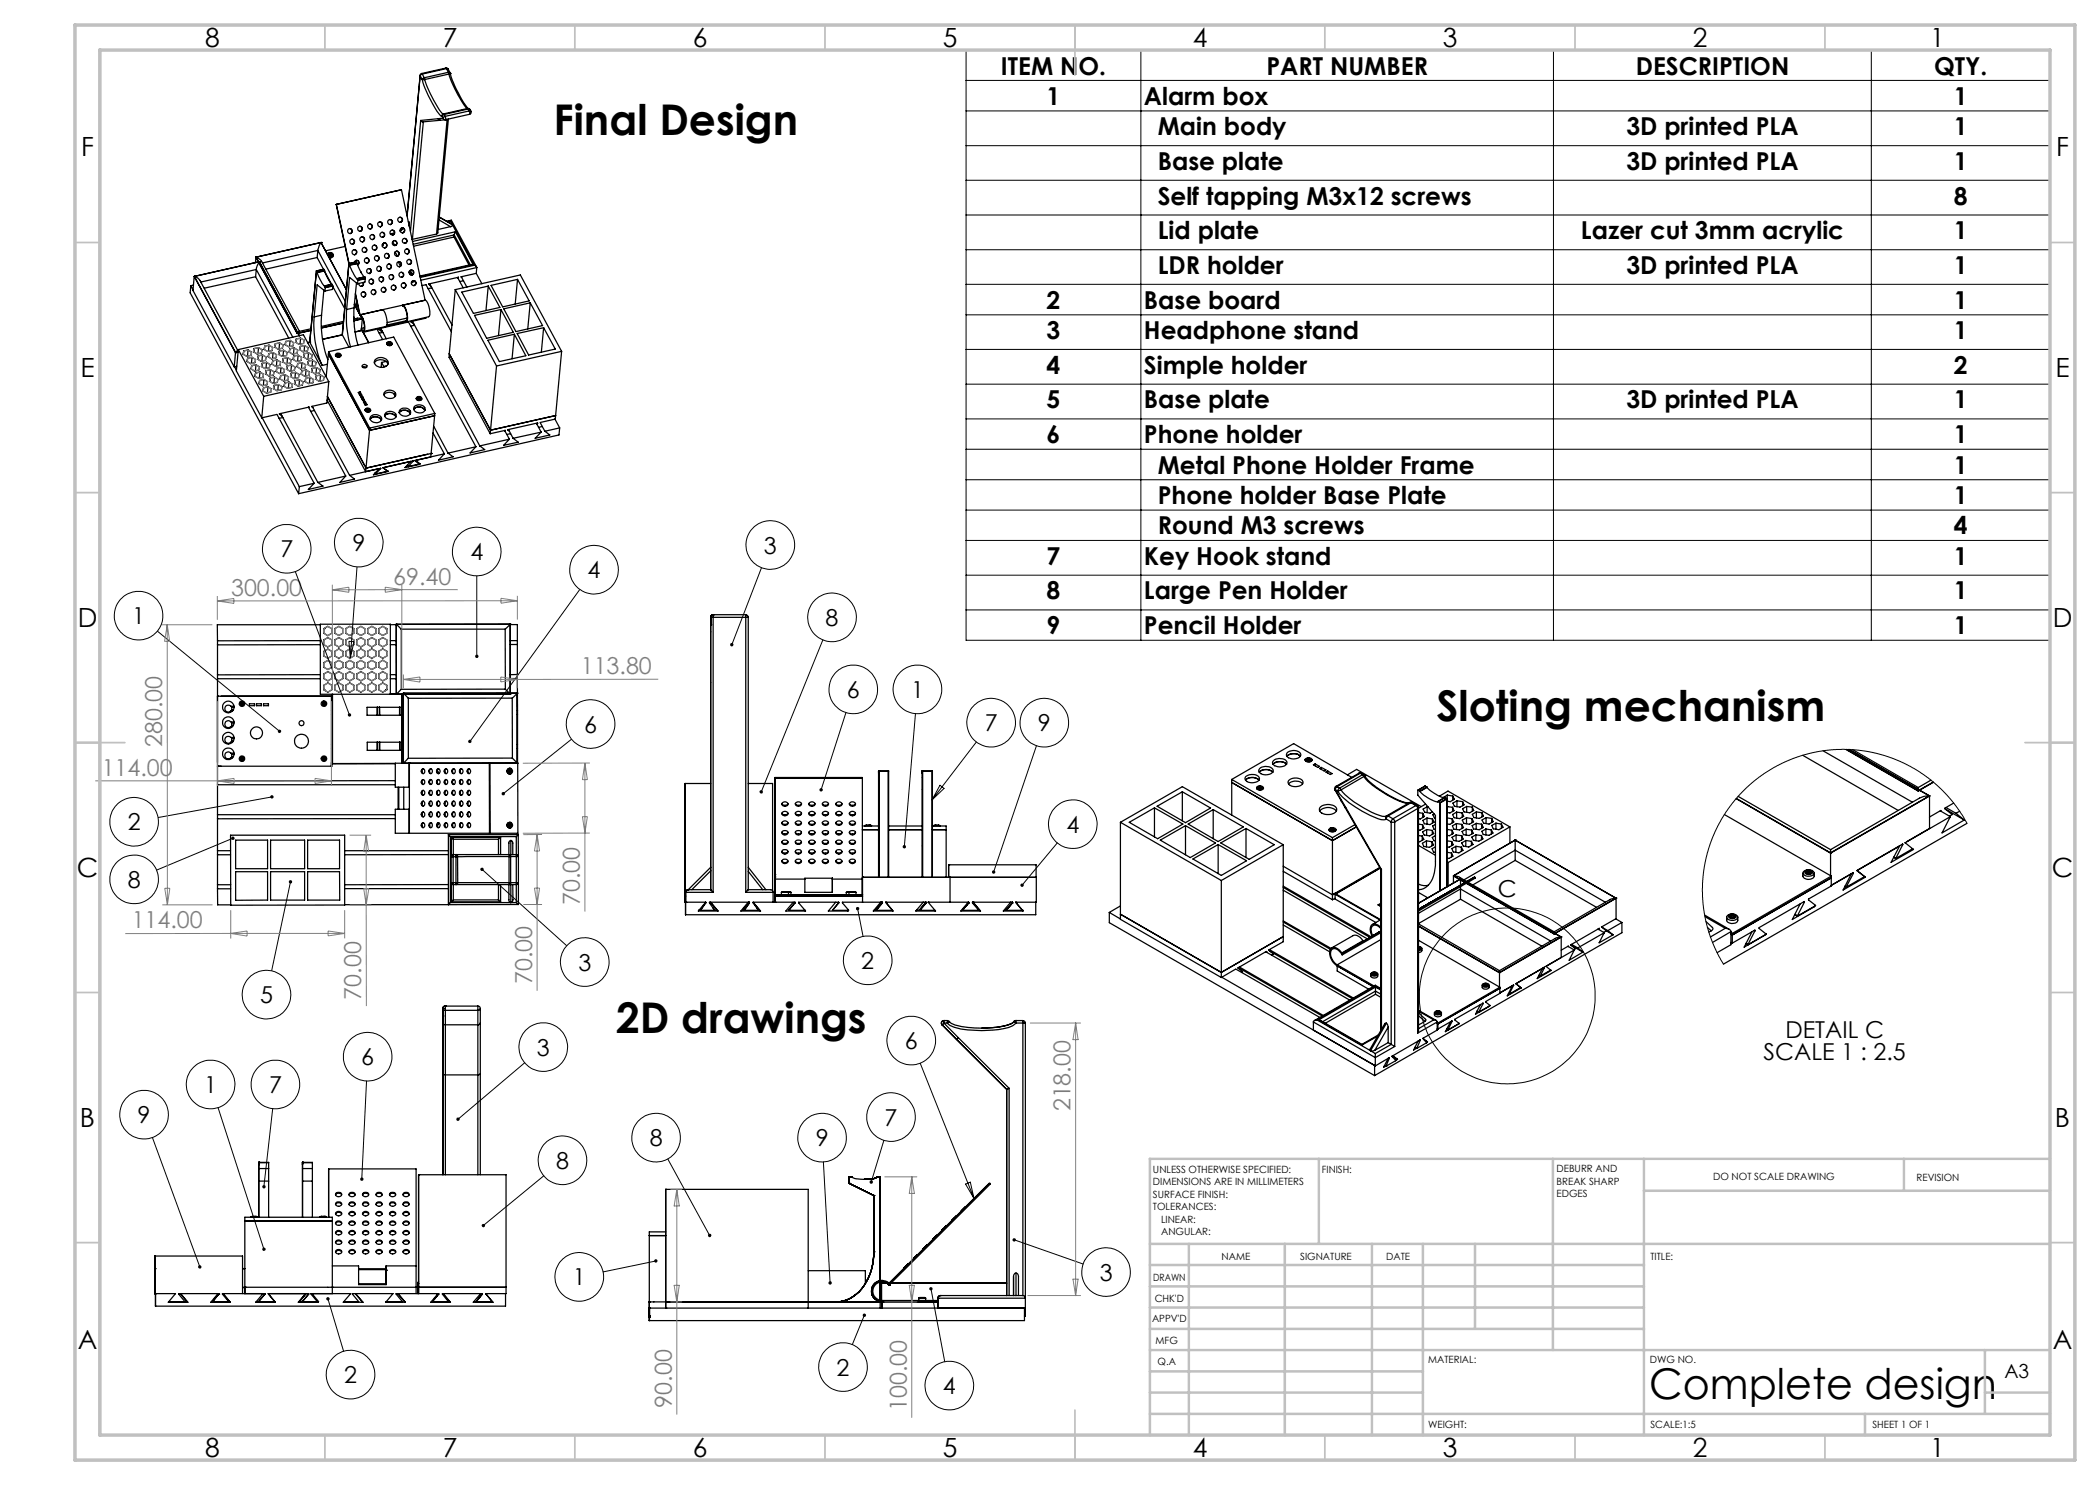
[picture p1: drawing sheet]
<svg xmlns="http://www.w3.org/2000/svg" width="420mm" height="297mm" viewBox="0 0 420 297" stroke-linecap="round" stroke-linejoin="round" font-family="sans-serif">
<defs><g id="words">
<g font-size="8.5">
<text x="110.7" y="27">Final Design</text>
<text x="287.3" y="144.2">Sloting mechanism</text>
<text x="123.2" y="206.6">2D drawings</text>
<text x="329.8" y="279.7">Complete design</text>
</g>
<g font-size="5.3">
<text x="41" y="9.5">8</text>
<text x="88.5" y="9.5">7</text>
<text x="138.5" y="9.5">6</text>
<text x="188.5" y="9.5">5</text>
<text x="238.5" y="9.5">4</text>
<text x="288.5" y="9.5">3</text>
<text x="338.5" y="9.5">2</text>
<text x="386" y="9.5">1</text>
<text x="16.2" y="31.2">F</text>
<text x="411.2" y="31.2">F</text>
<text x="16.1" y="75.5">E</text>
<text x="411.1" y="75.5">E</text>
<text x="15.5" y="125.5">D</text>
<text x="410.5" y="125.5">D</text>
<text x="15.4" y="175.5">C</text>
<text x="410.4" y="175.5">C</text>
<text x="16" y="225.5">B</text>
<text x="411" y="225.5">B</text>
<text x="15.5" y="269.7">A</text>
<text x="410.5" y="269.7">A</text>
<text x="41" y="291.5">8</text>
<text x="88.5" y="291.5">7</text>
<text x="138.5" y="291.5">6</text>
<text x="188.5" y="291.5">5</text>
<text x="238.5" y="291.5">4</text>
<text x="288.5" y="291.5">3</text>
<text x="338.5" y="291.5">2</text>
<text x="386" y="291.5">1</text>
</g>
<g font-size="4.9">
<text x="200.2" y="14.9">ITEM NO.</text>
<text x="253.3" y="14.9">PART NUMBER</text>
<text x="327.1" y="14.9">DESCRIPTION</text>
<text x="386.8" y="14.9">QTY.</text>
<text x="209.3" y="21">1</text>
<text x="228.8" y="21">Alarm box</text>
<text x="390.8" y="21">1</text>
<text x="231.6" y="27">Main body</text>
<text x="325.3" y="27">3D printed PLA</text>
<text x="390.8" y="27">1</text>
<text x="231.6" y="34">Base plate</text>
<text x="325.3" y="34">3D printed PLA</text>
<text x="390.8" y="34">1</text>
<text x="231.6" y="40.9">Self tapping M3x12 screws</text>
<text x="390.8" y="40.9">8</text>
<text x="231.6" y="47.8">Lid plate</text>
<text x="316.2" y="47.8">Lazer cut 3mm acrylic</text>
<text x="390.8" y="47.8">1</text>
<text x="231.6" y="54.8">LDR holder</text>
<text x="325.3" y="54.8">3D printed PLA</text>
<text x="390.8" y="54.8">1</text>
<text x="209.3" y="61.8">2</text>
<text x="228.8" y="61.8">Base board</text>
<text x="390.8" y="61.8">1</text>
<text x="209.3" y="67.8">3</text>
<text x="228.8" y="67.8">Headphone stand</text>
<text x="390.8" y="67.8">1</text>
<text x="209.3" y="74.7">4</text>
<text x="228.8" y="74.7">Simple holder</text>
<text x="390.8" y="74.7">2</text>
<text x="209.3" y="81.7">5</text>
<text x="228.8" y="81.7">Base plate</text>
<text x="325.3" y="81.7">3D printed PLA</text>
<text x="390.8" y="81.7">1</text>
<text x="209.3" y="88.7">6</text>
<text x="228.8" y="88.7">Phone holder</text>
<text x="390.8" y="88.7">1</text>
<text x="231.6" y="94.7">Metal Phone Holder Frame</text>
<text x="390.8" y="94.7">1</text>
<text x="231.6" y="100.8">Phone holder Base Plate</text>
<text x="390.8" y="100.8">1</text>
<text x="231.6" y="106.9">Round M3 screws</text>
<text x="390.8" y="106.9">4</text>
<text x="209.3" y="112.9">7</text>
<text x="228.8" y="112.9">Key Hook stand</text>
<text x="390.8" y="112.9">1</text>
<text x="209.3" y="119.9">8</text>
<text x="228.8" y="119.9">Large Pen Holder</text>
<text x="390.8" y="119.9">1</text>
<text x="209.3" y="126.9">9</text>
<text x="228.8" y="126.9">Pencil Holder</text>
<text x="390.8" y="126.9">1</text>
</g>
<g font-size="4.7">
<text x="56.1" y="111.5">7</text>
<text x="70.5" y="110.2">9</text>
<text x="94.1" y="112">4</text>
<text x="152.8" y="110.7">3</text>
<text x="117.5" y="115.7">4</text>
<text x="26.4" y="124.8">1</text>
<text x="165.1" y="125.2">8</text>
<text x="169.4" y="139.6">6</text>
<text x="182.2" y="139.6">1</text>
<text x="116.8" y="146.5">6</text>
<text x="197" y="146.3">7</text>
<text x="207.6" y="146.3">9</text>
<text x="25.5" y="166.1">2</text>
<text x="213.3" y="166.6">4</text>
<text x="25.5" y="177.6">8</text>
<text x="299.6" y="179.3">C</text>
<text x="115.7" y="194.1">3</text>
<text x="172.3" y="193.8">2</text>
<text x="52" y="200.6">5</text>
<text x="181" y="209.8">6</text>
<text x="357.1" y="207.5">DETAIL C</text>
<text x="72.3" y="213.1">6</text>
<text x="107.4" y="211.1">3</text>
<text x="352.7" y="212">SCALE 1 : 2.5</text>
<text x="40.8" y="218.6">1</text>
<text x="53.8" y="218.6">7</text>
<text x="27.5" y="224.7">9</text>
<text x="176.9" y="225.1">7</text>
<text x="111.2" y="233.8">8</text>
<text x="129.9" y="229.2">8</text>
<text x="163.1" y="229.2">9</text>
<text x="114.6" y="257.1">1</text>
<text x="219.9" y="256.1">3</text>
<text x="167.3" y="275.1">2</text>
<text x="68.8" y="276.6">2</text>
<text x="188.6" y="278.8">4</text>
</g>
<g font-size="4.7" fill="#808080">
<text x="46.2" y="119.2">300.00</text>
<text x="78.6" y="116.9">69.40</text>
<text x="116.2" y="134.8">113.80</text>
<text x="32.5" y="149.4" transform="rotate(-90 32.5 149.4)">280.00</text>
<text x="20.3" y="155.2">114.00</text>
<text x="26.3" y="185.7">114.00</text>
<text x="116" y="181" transform="rotate(-90 116 181)">70.00</text>
<text x="106.4" y="196.8" transform="rotate(-90 106.4 196.8)">70.00</text>
<text x="72.3" y="199.9" transform="rotate(-90 72.3 199.9)">70.00</text>
<text x="214.1" y="222.3" transform="rotate(-90 214.1 222.3)">218.00</text>
<text x="134.4" y="281.5" transform="rotate(-90 134.4 281.5)">90.00</text>
<text x="181.4" y="282.2" transform="rotate(-90 181.4 282.2)">100.00</text>
</g>
<text font-size="3.9" x="400.9" y="275.5">A3</text>
<g font-size="2">
<text x="230.6" y="234.6">UNLESS OTHERWISE SPECIFIED:</text>
<text x="230.6" y="237.1">DIMENSIONS ARE IN MILLIMETERS</text>
<text x="230.6" y="239.6">SURFACE FINISH:</text>
<text x="264.4" y="234.6">FINISH:</text>
<text x="311.3" y="234.5">DEBURR AND</text>
<text x="311.3" y="237">BREAK SHARP</text>
<text x="311.3" y="239.5">EDGES</text>
<text x="342.6" y="236">DO NOT SCALE DRAWING</text>
<text x="383.3" y="236.2">REVISION</text>
<text x="230.6" y="242.1">TOLERANCES:</text>
<text x="232.2" y="244.6">LINEAR:</text>
<text x="232.2" y="247.1">ANGULAR:</text>
<text x="244.3" y="252">NAME</text>
<text x="260" y="251.9">SIGNATURE</text>
<text x="277.2" y="251.9">DATE</text>
<text x="330.1" y="251.9">TITLE:</text>
<text x="230.6" y="256.1">DRAWN</text>
<text x="230.9" y="260.3">CHK'D</text>
<text x="230.4" y="264.4">APPV'D</text>
<text x="231.1" y="268.8">MFG</text>
<text x="231.5" y="273">Q.A</text>
<text x="285.6" y="272.5">MATERIAL:</text>
<text x="330" y="272.5">DWG NO.</text>
<text x="285.6" y="285.5">WEIGHT:</text>
<text x="330.1" y="285.6">SCALE:1:5</text>
<text x="374.5" y="285.6">SHEET 1 OF 1</text>
</g>
</g></defs>
<g fill="none" stroke="#000" stroke-width=".25">
<path d="M84 15.1v.1M84 15.1l-2.6 28M84 15.2l.5 .7M84 15.2l-2.6 28M84.3 14.7l-.3 .4M84.3 14.7l.2 .1M84.5 15.9a20.8 20.8 0 0 0 3.7 7.3h.2M84.5 15.9h.4M84.5 14.8l-.5 .4M84.5 14.8l.3 .8M84.8 15.6l.1 .3M84.8 15.6l-.3 .3"/>
<path d="M84.9 15.9a21.9 21.9 0 0 0 3.6 6.9h.2M89.2 13.6l.4 .2M89.2 13.6l.1 .1M89.2 13.6l-4.9 1.1M89.3 13.7l.3 .1M89.3 13.7l-4.8 1.1M89.3 13.7l.4 .8M89.6 13.8l.4 .8M89.7 14.5l.1 .3M89.7 14.5l.3 .1M89.7 14.5l-4.9 1.1M89.8 14.8a20.9 20.9 0 0 0 3.7 6.9"/>
<path d="M89.8 14.8l-4.9 1.1M90 14.6l.1 .1M90.1 14.7a21.9 21.9 0 0 0 3.5 7M90.1 14.7h.1M90.1 14.7l-.3 .1M80.3 38h.1M80.3 38l-13.1 2.9M80.3 38l4.8 22M84.1 24.1l-2 22.1M84.7 24.4l-2.2 23.5M87.6 23.7l.1 .3 .4 .1M87.6 23.7l-3.5 .4"/>
<path d="M88.1 24.1l-3.5 .3-.5-.3M88.4 23.2l.2 .4M88.5 22.9h.1M88.5 22.9l-.1 .3M88.6 23.6l.1 .2 .3 .2M88.6 23.6l-1 .1M88.7 22.8l-.2 .1M88.7 22.8l.1 .1M88.8 22.9l-.4 .3M88.8 22.9l.2 .4M89 23.3l-.4 .3M89 23.3l.1 .7"/>
<path d="M89 24h.1M89 24l-.9 .1M89.1 24h.1M89.4 23.8l-2.1 23M89.7 23.8l-2.1 22.8-.3 .2M93.5 21.7l.5 .2M93.5 21.7l.2 .1M93.5 21.7l-4.8 1.1M93.7 21.8l.3 .1M93.7 21.8l-4.9 1.1M93.7 21.8l.1 .4M93.8 22.2l.1 .7"/>
<path d="M93.8 22.2l.4 .1M93.8 22.2l-4.8 1.1M93.9 22.9l-4.8 1.1M94 21.9l.2 .4M94.2 22.3a.44 .44 0 0 1-.3 .6M38.2 57.1l-.2 1.5 21.7 40.1M38.2 57.1l.4 .9M38.7 57l-.5 .1M38.8 55.3l-.2 2.8 8.2 15.3M38.8 55.3l8.3 15.3M38.8 55.3h.1M38.9 55.3h.1"/>
<path d="M38.9 55.3l.7 .3 .4 .5 7.6 14M38.9 55.3l8.2 15.2M51.1 55.3l-10.2 2.3M51.1 55.3l6.6 12.3M51.2 51.4l-.1 1.1M51.2 51.4l.5 1M51.2 51.4h.1M51.2 51.4l1 .7 7.7 14.2M51.3 53.9l-.2 1.4M51.3 53.9l7.3 13.5M51.3 53.9l-11.1 2.5M51.7 52.4l-12.8 2.9"/>
<path d="M51.7 52.4l7.7 14.3M51.8 52.5l7.6 14.2M51.8 52.3h.1M51.9 52.3l-.5 .9-.1 .7M51.9 52.3h.1M51.9 52.3l7.7 14.3M51.9 52.3l-.2 .1M63.3 54.2h.1M63.3 54.2l-1.4 14.2M63.3 54.2l.1 .3M63.4 54.5h.1M63.4 54.5l.6 1.4 .9 1.3"/>
<path d="M63.4 51.5l-10.2 2.3M63.4 51.5l1.3 2.4M63.6 50.1l-.2 1.4M63.6 50.1l5.5 10.2M63.6 50.1l-11.1 2.5M64.2 48.5l-.3 .6-.3 1M64.2 48.5h.1M64.2 48.5l5.1 9.5M64.2 48.5l-13 2.9M64.7 53.9h.1M64.7 53.9l-1.4 .3M64.8 53.9l.1 .2"/>
<path d="M64.8 58l-.5 5M64.9 57.2h.1M64.9 54.2l.6 1.3 .8 1.4-1.4-2.6M64.9 54.1v.1M64.9 57.2l.2 .3M64.9 54.2l-1.5 .3M64.9 54.1l-1.5 .4M65 58.2l-1.6-1.2-.6 6.4M65.1 57.5h.1M65.1 57.5l-.1 .7M65.5 50.8v.1M65.6 50.6a.56 .56 0 0 1 .7-.1 .56 .56 0 0 1 .3 .6 .53 .53 0 0 1-.7 .2 .53 .53 0 0 1-.3-.7z"/>
<path d="M65.7 50.7a.36 .36 0 0 1 .5-.1 .36 .36 0 0 1 .2 .4h-.6zM65.8 50.8h.1M65.8 50.8l.1 .1M65.9 50.9l.2 .1M66 50.7h.3M66 50.7l-.2 .1M66.1 50.9h.2M66.1 50.9h-.2M66.1 50.9h.1M66.3 50.7l.1 .2M66.3 50.8v.1M66.4 50.9l-.2 .1"/>
<path d="M66.4 56.9l-1.5 .3M66.4 56.9l.1 .2M66.5 57.1v.1M66.5 57.2l-1.4 .3M66.5 57.1l-1.4 .4M66.5 57.2v.7l-1.5 .3M66.5 57.3l2.4 4.4M66.6 50.9l-.2 .6h-.6M67.2 40.9l2.6 11.9M67.2 40.9h.1M67.3 40.9l2.5 11.8M69 49.3l-3.9 .9"/>
<path d="M69.8 52.7h.1M69.8 52.7l-1.3 14.3M69.8 52.7l.1 .3M69.9 53l.1 .1M69.9 45.7a.5 .5 0 0 1 .5 .5 .5 .5 0 0 1-.4 .5M70 53.1l.8 1.8 .6 .8M70.3 47.8a.5 .5 0 0 1 .5 .5 .5 .5 0 0 1-.4 .5M70.8 49.9a.5 .5 0 0 1 .5 .5 .5 .5 0 0 1-.4 .5M71.1 58.9l.8 3.9M71.1 58.7l.9 4.3M71.2 52.4h.1M71.2 52.4l-1.4 .3"/>
<path d="M71.3 52.1a.51 .51 0 0 1 .5 .3 .51 .51 0 0 1-.3 .6 .49 .49 0 0 0 .2-.8 .49 .49 0 0 0-.8 .3M71.3 52.4l-1.5 .3M71.3 52.4l.1 .3M71.3 56.6l-.5 5M71.4 55.7h.1M71.4 52.7h.1M71.4 55.7l.1 .3M71.4 52.7l-1.5 .3M71.4 52.7l.8 1.9 .6 .8M71.4 52.7l-1.4 .4M71.5 56.8l-1.6-1.3-.6 6.4M71.5 56l.1 .1"/>
<path d="M71.6 56.1l-.1 .7M71.9 45.3a.5 .5 0 0 1 .5 .4 .5 .5 0 0 1-.4 .5M72.1 54.3l.1 .2M72.4 47.4a.5 .5 0 0 1 .5 .4 .5 .5 0 0 1-.4 .6M72.6 56.5v.2a.44 .44 0 0 1-.4 .6M72.6 58.4a.5 .5 0 0 1 .5 .4 .5 .5 0 0 1-.4 .6M72.6 56.5a.47 .47 0 0 1-.3 .8 .47 .47 0 0 1-.5-.6M72.8 49.5a.5 .5 0 0 1 .5 .4 .5 .5 0 0 1-.4 .6M72.9 55.4h.1M72.9 55.4l-1.5 .3M72.9 55.4l.1 .3M73 55.7h.1"/>
<path d="M73 55.7l-1.5 .3M73.1 55.7l-1.5 .4M73.1 55.7l-.1 .7-1.5 .4M73.3 51.6a.5 .5 0 0 1 .5 .5 .5 .5 0 0 1-.4 .5M73.4 52.6h.1M73.7 53.7a.5 .5 0 0 1 .5 .5 .5 .5 0 0 1-.4 .5M73.8 54.7h.1M73.9 44.8a.5 .5 0 0 1 .5 .5 .5 .5 0 0 1-.4 .5M74.2 55.8a.52 .52 0 0 1 .5 .5 .52 .52 0 0 1-.4 .5M74.4 46.9a.5 .5 0 0 1 .5 .5 .5 .5 0 0 1-.4 .5M74.6 57.9a.5 .5 0 0 1 .5 .5 .5 .5 0 0 1-.4 .5M74.8 49a.5 .5 0 0 1 .5 .5 .5 .5 0 0 1-.3 .5"/>
<path d="M74.9 50h.1M75.3 51.1a.5 .5 0 0 1 .5 .5 .5 .5 0 0 1-.4 .5M75.4 52.1h.1M75.7 53.3a.5 .5 0 0 1 .5 .4 .5 .5 0 0 1-.4 .6M75.8 54.3h.1M75.9 44.4a.5 .5 0 0 1 .5 .4 .5 .5 0 0 1-.4 .6M76.2 55.4a.5 .5 0 0 1 .5 .4 .5 .5 0 0 1-.4 .6M76.4 46.5a.5 .5 0 0 1 .5 .4 .5 .5 0 0 1-.4 .5M76.5 47.4h.1M76.6 57.5a.52 .52 0 0 1 .5 .4 .52 .52 0 0 1-.4 .6M76.7 48.6l-.3 .4M76.7 48.7l-.3 .5"/>
<path d="M76.8 48.6a.5 .5 0 0 1 .5 .4 .5 .5 0 0 1-.3 .6M76.9 49.6h.1M77.3 50.7a.5 .5 0 0 1 .5 .4 .5 .5 0 0 1-.4 .6M77.4 51.7h.1M77.8 52.8a.5 .5 0 0 1 .4 .5 .5 .5 0 0 1-.4 .5M77.9 43.9a.5 .5 0 0 1 .5 .4 .5 .5 0 0 1-.3 .6M78 44.9h.1M78.2 54.9a.5 .5 0 0 1 .5 .5 .5 .5 0 0 1-.4 .5M78.3 55.9h.1M78.4 46a.5 .5 0 0 1 .5 .5 .5 .5 0 0 1-.4 .5M78.5 47h.1M78.5 48.3l.5 .8"/>
<path d="M78.6 57a.5 .5 0 0 1 .5 .5 .5 .5 0 0 1-.4 .5M78.8 48.1a.5 .5 0 0 1 .5 .4 .5 .5 0 0 1-.3 .6M78.8 46.7l-.6 .2M78.9 46.6l-.8 .2M79 50.4l.5 .8M79.1 49.1h.1M79.3 50.2a.5 .5 0 0 1 .5 .5 .5 .5 0 0 1-.4 .5M79.4 51.2h.1M79.6 50.4l.2 .3M79.7 52.4l.4 .8M79.8 52.3a.5 .5 0 0 1 .4 .5 .5 .5 0 0 1-.3 .5M79.8 53.3h.1"/>
<path d="M79.9 43.5a.5 .5 0 0 1 .5 .4 .5 .5 0 0 1-.4 .5M80.2 54.5a.5 .5 0 0 1 .5 .4 .5 .5 0 0 1-.4 .6M80.4 45.6a.5 .5 0 0 1 .5 .4 .5 .5 0 0 1-.4 .6M80.5 46.6h.1M80.5 45.6l-.5 .6M80.6 56.6a.5 .5 0 0 1 .5 .4 .5 .5 0 0 1-.3 .6M80.7 45.6l-.6 .7M80.8 57.6h.1M80.9 47.7a.5 .5 0 0 1 .5 .4 .5 .5 0 0 1-.4 .6M80.9 46.3l-.3 .2M81 48.7h.1M81.1 48.6l-.2 .1"/>
<path d="M81.3 49.8a.51 .51 0 0 1 .5 .4 .51 .51 0 0 1-.4 .6M81.4 50.8h.1M81.7 44.3l.1 .1M81.8 51.9a.5 .5 0 0 1 .4 .5 .5 .5 0 0 1-.4 .5M81.8 44.4l.1 .7M81.8 44.4l-.1 .1M81.8 54.4l.3 .6M81.9 45.1v.2M81.9 54.3l.4 .7M81.9 45.1l-.1 .1M82.1 54.1l.4 .8M82.2 54a.5 .5 0 0 1 .5 .5 .5 .5 0 0 1-.4 .5"/>
<path d="M82.3 56.4v.1M82.3 56.5v.3M82.4 56.3l-.1 .2M82.5 47.9h-.1M82.7 56.1a.5 .5 0 0 1 .5 .5 .5 .5 0 0 1-.4 .5M83 56.3l-.7 .2M84.4 57.1l.8-.2 5.1 9.5M85.9 56.8l4.5 8.2M86.4 57.6l-.8 .1M87.3 46.8l-4.8 1.1M87.8 44l2.3 1.3M87.8 43.4l2.7 1.5z"/>
<path d="M90.1 44.2l.2-.1 5 9.3M90.1 44.2l.4 .7M90.1 44.2l-.6 .1M90.1 45.3l-2.5 .6M90.2 44.1l-.9 .1M90.5 44.9v.2l-.4 .2M90.5 44.9l4.4 8.2M90.8 47.4l-8.1 1.8M90.8 47.4l3 5.6M90.8 47v.4M90.8 47l3.3 5.9M90.8 47l-8.1 1.9"/>
<path d="M91.1 57.9l13-2.9 8.2 15.3M91.1 57.9l8.2 15.3M91.1 57.9l-1.2 12.9M91.1 46.4l-.3 .6M91.1 46.4l3.6 6.5M91.1 46.4l-8.6 1.9M91.5 55.5l1.1 2.1M91.7 55.5h.1M91.7 55.5l-5.9 1.3 .5 .6M91.7 55.5l-.1 .2M92.3 55.3l.1 .2M92.3 55.3l1.1 2.1"/>
<path d="M92.4 58.4l5.2-1.2 2.4 4.3-5.3 1.2zM92.7 56.2l-.7 .1M94.7 52.9h-.4l-10.3 2.3M94.7 52.9l-10.7 2.4M94.9 53.1l.5 .4M94.9 53.1l-10.8 2.4M95.3 54.7l-3 .6M95.3 54.7l1.1 2.1M95.4 53.5l-.1 1.2M95.4 53.5l-11.2 2.6M97.6 57.2l-.4 4.9M98.2 57.1l5.3-1.2 2.3 4.3-5.3 1.2z"/>
<path d="M103.5 55.9l-.5 4.9M46.9 73.4l.4 .6M47.1 70.6l-.3 2.8M47.1 70.5h.1M47.1 70.5v.1M47.1 70.5l.5-.1-.5 .2M47.3 73.3l-.5 .1M47.7 70.1l-.6 .4M47.7 69.9l13-2.9 5.1 9.3M47.7 69.9l5 9.4M47.7 69.9l-.4 4.3 5.1 9.4M48.8 70.2l-.1 .7"/>
<path d="M49.5 71.6v.8M49.6 70l-.8 .2M49.6 70l.7 .4-.1 .7-.9 .2-.7-.5 .2-.6M49.6 70l-.1 1.2M50.3 73.1v.7M50.4 71.5l-.9 .1M50.4 71.5l.7 .4-.1 .6-.9 .2-.7-.4 .1-.7M50.4 71.5l-.1 1.2M50.8 69.7v.7M51.1 74.6l-.1 .7M51.2 73l-.9 .1M51.2 73l.7 .4-.1 .6-.9 .2-.7-.4 .1-.7"/>
<path d="M51.2 73l-.1 1.2M51.6 71.2v.7M51.7 69.5l-.9 .2M51.7 69.5l.7 .5-.1 .6-.9 .2-.7-.5 .1-.6M51.7 69.5l-.1 1.3M51.9 76.1v.7M52 74.4l-.9 .2M52 74.4l.7 .5-.1 .6-.9 .2-.7-.5 .1-.6M52 74.4l-.1 1.2M52.4 72.7v.6M52.5 71l-.9 .2M52.5 71l.7 .4-.1 .7-.9 .1-.7-.4 .1-.6"/>
<path d="M52.5 71l-.1 1.2M52.7 77.6v.6M52.7 79.3l-.3 4.3M52.8 75.9l-.9 .2M52.8 75.9l.7 .4-.1 .7-.9 .1-.7-.4 .1-.6M52.8 75.9l-.1 1.2M53 69.2l-.1 .7M53.2 74.2v.6M53.3 72.5l-.9 .2M53.3 72.5l.7 .4-.1 .7-.9 .1-.7-.4 .1-.6M53.3 72.5l-.1 1.2M53.6 77.4l-.9 .2"/>
<path d="M53.6 77.4l.7 .4-.1 .6-.9 .2-.7-.4 .1-.6M53.6 77.4l-.1 1.2M53.8 70.7l-.1 .7M53.8 69l-.8 .2M53.8 69l.7 .5-.1 .6-.9 .2-.7-.4 .2-.7M53.8 69l-.1 1.3M54 75.6v.7M54.1 73.9l-.9 .3M54.1 73.9l.7 .5-.1 .6-.9 .2-.7-.4 .1-.6M54.1 73.9l-.1 1.3M54.5 72.2v.7M54.6 70.5l-.8 .2"/>
<path d="M54.6 70.5l.7 .4-.1 .7-.9 .2-.7-.5 .2-.6M54.6 70.5l-.1 1.3M54.8 77.1v.6M54.9 75.4l-.9 .2M54.9 75.4l.7 .4-.1 .7-.9 .2-.7-.5 .1-.6M54.9 75.4l-.1 1.3M55.1 68.8l-.1 .7M55.4 73.7l-.1 .6M55.4 72l-.9 .2M55.4 72l.7 .4-.1 .7-.9 .2-.7-.5 .1-.6M55.4 72l-.1 1.2M55.7 76.9l-.9 .2"/>
<path d="M55.7 76.9l.7 .4-.1 .7-.9 .1-.7-.4 .1-.6M55.7 76.9l-.1 1.2M55.8 70.2v.7M55.9 68.6l.7 .4-.1 .6-.9 .2-.7-.4 .2-.6M55.9 68.6l-.8 .2M55.9 68.6l-.1 1.2M56.1 75.1v.7M56.2 73.5l.7 .4-.1 .6-.9 .2-.7-.4 .2-.6M56.2 73.5l-.8 .2M56.2 73.5l-.1 1.2M56.7 71.7l-.1 .7M56.7 70.1l.7 .4-.1 .6-.9 .2-.7-.4 .1-.7"/>
<path d="M56.7 70.1l-.9 .1M56.7 70.1l-.1 1.2M56.9 76.6v.7M57 74.9l-.9 .2M57 74.9l.7 .5-.1 .6-.9 .2-.7-.4 .1-.7M57 74.9l-.1 1.3M57.2 68.3l-.1 .7M57.4 73.2v.7M57.5 71.5l-.8 .2M57.5 71.5l.7 .5-.1 .6-.9 .2-.7-.4 .2-.7M57.5 71.5l-.1 1.2M57.8 76.4l-.9 .2"/>
<path d="M57.8 76.4l.7 .5-.1 .6-.9 .2-.7-.4 .1-.7M57.8 76.4l-.1 1.2M58 69.8l-.1 .6M58 68.1l-.8 .2M58 68.1l.7 .4-.1 .7-.9 .2-.7-.5 .2-.6M58 68.1l-.1 1.2M58.2 74.6v.7M58.3 73l-.9 .2M58.3 73l.7 .4-.1 .6-.9 .3-.7-.5 .1-.6M58.3 73l-.1 1.2M58.7 71.2v.7M58.8 69.6l-.8 .2"/>
<path d="M58.8 69.6l.7 .4-.1 .6-.9 .2-.7-.4 .2-.6M58.8 69.6l-.1 1.2M59 76.1v.7M59.1 74.5l-.9 .1M59.1 74.5l.7 .4-.1 .6-.9 .2-.7-.4 .1-.7M59.1 74.5l-.1 1.2M59.3 67.8l-.1 .7M59.4 66.7h.1M59.5 72.7v.7M59.6 66.6l-.2 .1M59.6 66.7l.3 .5M59.6 71l-.9 .2"/>
<path d="M59.6 71l.7 .5-.1 .6-.9 .2-.7-.4 .1-.7M59.6 71l-.1 1.3M59.9 75.9l-.9 .2M59.9 75.9l.7 .5-.1 .6-.9 .2-.7-.4 .1-.7M59.9 75.9l-.1 1.2M60.1 69.3l-.1 .7M60.1 67.6l-.8 .2M60.1 67.6l.8 .4-.2 .7-.9 .2-.7-.5 .2-.6M60.1 67.6l-.1 1.3M60.4 74.2l-.1 .7M60.4 72.5l-.9 .2M60.4 72.5l.7 .5-.1 .6-.9 .2-.7-.5 .1-.6"/>
<path d="M60.4 72.5l-.1 1.2M60.9 70.8l-.1 .6M60.9 69.1l-.8 .2M60.9 69.1l.7 .4-.1 .7-.9 .2-.7-.5 .2-.6M60.9 69.1l-.1 1.2M61.1 75.7v.6M61.2 74l-.8 .2M61.2 74l.7 .4-.1 .7-.9 .1-.7-.4 .2-.6M61.2 74l-.1 1.2M61.7 72.2l-.1 .7M61.7 70.6l-.8 .2M61.7 70.6l.7 .4-.1 .6-.9 .2-.7-.4 .2-.6"/>
<path d="M61.7 70.6l-.1 1.2M61.9 68.4h.1M61.9 68.4l-.4 .1M61.9 68.4l2.6 4.7M62 75.5l-.9 .2M62 75.5l.7 .4-.1 .6-.9 .2-.7-.4 .1-.6M62 75.5l-.1 1.2M62.2 66.1l-2.6 .5M62.2 65.8l-2.5 .5-.3 .4M62.4 73.7v.7M62.5 72l-.8 .2M62.5 72l.7 .5-.1 .6-.9 .2-.7-.4 .2-.7"/>
<path d="M62.5 72l-.1 1.3M62.8 63.4a20 20 0 0 0 1.7 9.7M63.3 75.2l-.1 .6M63.3 73.5l.7 .4-.1 .7-.9 .2-.7-.5 .1-.6M63.3 73.5l-.9 .2M63.3 73.5l-.1 1.3M64.1 75l-.8 .2M64.1 75l.7 .4-.1 .7-.9 .2-.7-.5 .2-.6M64.1 75l-.1 1.2M64.3 63a20.5 20.5 0 0 0 1.3 8.9M64.3 63l-1.5 .4M64.5 67.8l4-.8z"/>
<path d="M65.5 79.3l7.7 14.3M65.5 72.8l-1 .3M65.7 70.8l8.2 15.3M65.7 70.8l-.5 4.6M65.7 70.3v.5M65.7 70.3l8.2 15.3M65.7 70.3l13-2.9 8.3 15.3M65.8 76.3l-.4 4.3-3 .7 .2 .2M65.8 76.3l-13.1 3M67.1 70.9a.57 .57 0 0 0 .5 .5 .57 .57 0 0 0 .6-.4M67.2 70.7a.49 .49 0 0 1 .7-.1 .49 .49 0 0 1 .1 .7 .5 .5 0 0 1-.6 .1 .5 .5 0 0 1-.2-.7zM67.4 70.9l.1 .2"/>
<path d="M67.4 70.9h.1M67.4 70.9l.1 .1M67.5 70.9h-.1M67.5 71.1h.3M67.5 71v.1M67.5 71h.1M67.5 70.9l.1 .1M67.5 70.8v.1M67.5 70.8v.2M67.6 70.8h.2M67.6 70.8l-.2 .1M67.6 70.8h-.1"/>
<path d="M67.6 70.8h.1M67.6 71h.1M67.6 70.8v.2M67.7 71h.1M67.8 70.8h.1M67.8 70.8l-.1 .2M67.8 71.1h.1M67.8 70.8l.1 .2M67.8 70.8l.1 .1M67.8 70.9v.1M67.9 71l-.1 .1M67.9 70.9v.1"/>
<path d="M67.9 71h.1M68.5 67l1.3 2.4M68.7 64.6l-4.4 1 4.4-1M68.7 64.3l-4.4 1M69.3 61.9a21.8 21.8 0 0 0 .8 7.5M70.8 63.4l.1 .4M70.8 61.6a21.8 21.8 0 0 0 .8 7.4M70.8 61.6l-1.5 .3M71.3 60.7v.4l.3 .2M71.4 60.4l-.1 .3 .2 .4M71.4 60.6l.1 .1M71.6 78.5l.4-.1 .4 .7-.4 .1z"/>
<path d="M71.9 78.8h.1M72 63a3.4 3.4 0 0 1 .8 3.2l-.2 .1-.4-.4M72 78.8l.1 .3M72 78.4v.4M72.1 63.2a3.4 3.4 0 0 1 .7 2.8h-.3l-.3-.2M72.2 79.4l.3-.1 .4 .7-.4 .1zM72.4 66.1l-1.4 .3 1.4-.3M72.4 63.7h.1M72.4 63.7l-.9-.1-.7 .2M72.4 63.7l-1.5-2.8 1.6 2.9M72.4 63.7l.1 .1M72.4 63.7l-1.6 .4"/>
<path d="M72.5 73.1a.51 .51 0 0 1 .5-.2 .51 .51 0 0 1 .4 .5 .51 .51 0 0 1-.6 .2 .51 .51 0 0 1-.3-.5zM72.5 66.2l1.3 2.3M72.5 63.8l-.3 2.3M72.5 63.8l-1.7 .4M72.5 73.4l.4-.1 .4 .2M72.5 79.8l.2 .3M72.5 79.8h-.1M72.5 79.3v.5M72.9 65.5l-.6 .2M74.9 72.6a1.62 1.62 0 0 1 2.7 .2M75 71.9a1.57 1.57 0 0 1 2.6 .7 1.48 1.48 0 0 1-1.4 .9 1.48 1.48 0 0 1-1.3-1.1zM75.1 65.9l-2.5 .6"/>
<path d="M75.4 65.8l1.1 2.1M76.1 65.7l.4 .8M76.1 65.6l1.2 2.2M76.3 72.5l-.1 1M76.3 72.5l.5 .8M76.5 61.9h.1M76.5 66.5l-.7 .1M76.5 61.9a3.5 3.5 0 0 1 .7 3.4M76.5 61.9l-4.5 1.1M76.8 73.3l-.1 .1M76.8 79a1.36 1.36 0 0 1 2.3 .2M76.9 78.4a1.32 1.32 0 0 1 2.3 .6 1.32 1.32 0 0 1-1.3 .7 1.32 1.32 0 0 1-1.1-.9z"/>
<path d="M77.2 72.3l-.9 .2M77.3 68.6a.57 .57 0 0 0 .5 .5 .57 .57 0 0 0 .6-.3M77.3 73.2l-.5 .1M77.4 68.5a.59 .59 0 0 1 .6-.2 .59 .59 0 0 1 .4 .5 .55 .55 0 0 1-.6 .3 .55 .55 0 0 1-.4-.6zM77.6 68.6l.2 .2M77.6 68.6l.1 .1M77.6 68.6h.1M77.6 68.6v.1M77.7 68.7l.1 .1M77.7 68.5h.3M77.7 68.5l-.1 .1M77.7 68.6l.1 .1"/>
<path d="M77.7 68.5h.1M77.7 68.6v.1M77.8 68.8h.1M77.8 68.5h.1M77.8 68.5v.2M77.9 68.6l-.1 .1M77.9 68.6l.1 .1M77.9 68.5h.1M77.9 68.5v.1M78 68.5l.2 .1M78 68.7l.1 .1M78 68.5h.1"/>
<path d="M78 68.5l.1 .1M78 68.5v.2M78.1 68.8h-.3M78.1 68.7v.1M78.1 68.8h.1M78.1 68.6h.1M78.1 68.6v.1M78.2 68.6l-.1 .2M78.7 78.7l.4 .6M80.5 61.1v.1M80.5 61.2h.1M80.6 61a3.4 3.4 0 0 1 .7 3.3l-.1 .1"/>
<path d="M80.6 61.2a2.81 2.81 0 0 1 .7 2.9l-.1 .1M80.6 61l-4.1 .9M81.2 64.2l-3.8 .8M81.2 64.2v.2M81.2 64.4l-8.5 1.9M81.5 63.6l-4.1 .9M81.6 64.4l-5.9 1.4 .8 .7M81.7 64.4l13.5 25M82.5 64.2l13.5 25M82.9 65l-.7 .2M83.3 79.7a.57 .57 0 0 0 .5 .4 .57 .57 0 0 0 .5-.3M83.4 79.4a.55 .55 0 0 1 .6-.1 .55 .55 0 0 1 .3 .6 .58 .58 0 0 1-.6 .2 .58 .58 0 0 1-.4-.5z"/>
<path d="M83.5 79.7l.2 .1M83.6 79.6l-.1 .1M83.6 79.6v.1M83.6 79.4h.3M83.6 79.4l-.1 .3M83.6 79.7h.1M83.6 79.4v.2M83.6 79.4l.1 .1M83.6 79.5v.2M83.7 79.8h.1M83.7 79.7h.1M83.7 79.8h.3"/>
<path d="M83.7 79.5v.2M83.8 79.7h.1M83.9 79.4l-.2 .1M83.9 79.4h.1M83.9 79.4l-.1 .3M83.9 79.4l.2 .2M83.9 79.7l.1 .1M83.9 79.4l.1 .1M84 79.5v.1M84 79.5l-.1 .2M84 79.7v.1M84 79.6h.1"/>
<path d="M84 79.6v.1M84.1 79.7h-.1M84.1 79.6l-.1 .2M84.1 79.6v.1M85.1 60a3.5 3.5 0 0 1 .7 3.3l-4.5 1.1M85.1 60l-4.5 1M85.2 63.5v.1l-3 .7 .6 .5M89.9 70.8l8.2 15.2M89.9 70.8l-.1 .7 8.2 15.2M94.9 63.1l5.3-1.2 2.5 4.6-5.4 1.2zM97.6 68l5.3-1.2 2.3 4.4-5.3 1.1zM99.3 73.2l-1.2 12.8"/>
<path d="M100.2 61.9l-.5 5.2M100.8 61.8l5.2-1.2 2.5 4.5-5.3 1.2zM102.9 66.8l-.5 5M103.4 66.7l5.3-1.2 2.4 4.3-5.4 1.2zM106 60.6l-.4 5.2M108.7 65.5l-.4 4.9M112.3 70.3l-13 2.9M112.3 70.3l-1.2 12.8M52.4 83.5l7.5 13.8M55.3 82.9l-2.9 .7M55.4 82.9l7.4 13.8M56.1 82.7l7.5 13.8"/>
<path d="M56.6 83.5l-.8 .2M59.9 97.3l-.2 1.4M61.7 81.5l7.4 13.7M61.8 81.4v.1M61.8 81.5l-5.9 1.3 .5 .5M61.8 81.5h.1M62.4 81.3l7.5 13.8M62.8 96.7l-2.9 .6M62.9 82.1l-.7 .2M63.6 96.5l1 .7-2.9 .7 1.1-1.2M65.4 80l7.7 14.3 .1-.7M69.1 95.2l-5.5 1.3"/>
<path d="M69.9 95.1l1 .7-2.9 .7 1.1-1.3M72.7 80.4l.4-.1 .3 .7h-.4zM73 80.7l.2 .3M73 80.7h-.1M73 81.9a.57 .57 0 0 0 .5 .5 .57 .57 0 0 0 .6-.3M73.1 80.3l-.1 .4M73.2 81.7a.48 .48 0 0 1 .6-.1 .48 .48 0 0 1 .1 .7 .48 .48 0 0 1-.6 .1 .48 .48 0 0 1-.1-.7zM73.2 93.6h.1M73.3 81.9l.1 .2M73.3 81.9h.1M73.3 81.9l.1 .1M73.4 82v.1"/>
<path d="M73.4 81.8l-.1 .1M73.4 82.1h.3M73.4 81.8v.3M73.4 81.9h.2M73.4 81.8h.1M73.5 81.7l-.2 .2M73.5 81.7l.3 .1M73.5 81.7l-.1 .1M73.5 81.7l.1 .1M73.6 81.9l.1 .1M73.6 81.8h.1M73.6 81.8v.1"/>
<path d="M73.7 82h.1M73.7 81.8h.1M73.7 81.8v.2M73.7 82.1h.1M73.8 81.8l.1 .2M73.8 81.8v.1M73.8 81.8h.1M73.8 81.8l-.1 .3M73.8 81.9l.1 .1M73.8 81.9v.1M73.9 82l-.2 .1M73.9 86.1l-.7 7.5"/>
<path d="M73.9 85.6v.5M74 83.9a1.34 1.34 0 0 1 2.3 .2M74.2 83.3a1.3 1.3 0 0 1 2.1 .6 1.29 1.29 0 0 1-1.2 .6 1.29 1.29 0 0 1-1.1-.8zM75.1 94.8l-.1-.2 .1 .2M76.1 93.7h.1M76.1 93.7l-6.2 1.4M76.1 93.7l-1 1.1M76.9 83.2a1.34 1.34 0 0 1 2.3 .2M77.1 82.7a1.26 1.26 0 0 1 2.1 .6 1.28 1.28 0 0 1-1.2 .6 1.28 1.28 0 0 1-1.1-.9zM77.5 94.2h.1M77.5 94.2l-2.4 .6M79.8 82.5a1.38 1.38 0 0 1 2.3 .3"/>
<path d="M80 82a1.26 1.26 0 0 1 2.1 .6 1.26 1.26 0 0 1-1.2 .6 1.26 1.26 0 0 1-1.1-.8zM81.5 93l.1 .3M81.6 93.3h.1M81.6 93.3l1-1.1-5.9 1.3 .8 .7M82.8 81.9a1.34 1.34 0 0 1 2.2 .2M82.9 81.3a1.37 1.37 0 0 1 2.1 .4 1.15 1.15 0 0 1-1.2 .9 1.15 1.15 0 0 1-1-1.1zM83.2 92.1l.8 .7-2.4 .5M85.5 90.8l-12.3 2.8M86.2 90.7h.1M86.2 90.7l-.1 .7M86.2 90.7l-13 2.9M86.6 86.6l2.3 4.2"/>
<path d="M86.7 85.3l2.9 5.3M86.9 83.1l-13 3M86.9 83.1l-.7 7.6M87 82.7l-13.1 2.9M87 82.7l-.1 .4M88.9 90.8l-6 1.3 1 .8-2.9 .6 1.2-1.2-5.6 1.3 1 .7-2.9 .7 1.1-1.3M89.6 90.6l1 .8-2.9 .6 1.2-1.2M95.2 89.4l-5.6 1.2M96 89.2l.9 .7-2.9 .7 1.2-1.2M98.1 86l-.1 .7M100.9 86.1l1 1.7M101 86.1l-3 .6"/>
<path d="M101 86.1v.1M101.7 85.9l.9 1.8M101.9 87.8l-5.9 1.4M102.1 86.7l-.7 .2M102.6 87.7l1 .7-2.9 .7 1.2-1.3M107.3 84.7l.9 1.7M107.5 84.6v.1M107.5 84.7l-5.9 1.2 .2 .3M107.5 84.7l-.1 .1M108 84.5l1 1.8M108.2 86.4l-5.6 1.3M108.4 85.3l-.7 .2"/>
<path d="M109 86.3l1 .7-3 .7 1.2-1.3M111 83.8l.9 1.8M111.1 83.1l-13 2.9M111.1 83.1v.7l-3 .7M111.9 85.6l-.1 1.4-52.1 11.7M111.9 85.6l-2.9 .7M43.5 139.2h.1M43.5 128.2v49.6M43.5 135.7h20.6M43.5 139.2h22.8M64.1 124.8h14v14h-14zM64.1 125h-20.6v3.2"/>
<path d="M64.1 128.1l-20.6 .1M64.1 134.9l-20.6 .1M64.1 128.9l-20.6 .1M64.8 137.9l.3 .2M64.8 125.7l.7-.4 .9 .4v.9l-.9 .5-.7-.5zM64.8 128l.7-.5 .9 .5v.9l-.9 .5-.7-.5zM64.8 130.3l.8-.5 .8 .5v.9l-.8 .5-.8-.5zM64.8 132.5l.8-.4 .8 .4v1l-.8 .4-.8-.4zM64.8 134.8l.8-.5 .8 .5v.9l-.8 .5-.8-.5zM64.8 137.1l.8-.5 .8 .5v.9l-.8 .4-.8-.4zM65.1 125.6l-.3 .2M66.3 139.2h.1"/>
<path d="M66.3 139.2v14h-22.8M66.4 138.8v13.9M66.5 138.8v13.9M67 134.8l.8-.5 .8 .5v.9l-.8 .5-.8-.5zM67 128l.8-.5 .8 .5v.9l-.8 .5-.8-.5zM67 130.3l.8-.5 .8 .5v.9l-.8 .5-.8-.5zM67 132.5l.8-.4 .8 .4v1l-.8 .4-.8-.4zM67 137.1l.8-.5 .8 .5v.9l-.8 .4-.8-.4zM67 125.7l.8-.4 .7 .4v.9l-.7 .5-.8-.5zM69.1 125.7l.9-.4 .8 .4v.9l-.8 .5-.9-.5zM69.2 128l.8-.5 .8 .5v.9l-.8 .5-.8-.5zM69.2 130.3l.8-.5 .8 .5v.9l-.8 .5-.8-.5z"/>
<path d="M69.2 132.5l.8-.4 .8 .4v1l-.8 .4-.8-.4zM69.2 134.8l.8-.5 .8 .5v.9l-.8 .5-.8-.5zM69.2 137.1l.8-.5 .8 .5v.9l-.8 .4-.8-.4zM71.4 125.7l.8-.4 .8 .4v.9l-.8 .5-.8-.5zM71.4 128l.8-.5 .8 .5v.9l-.8 .5-.8-.5zM71.4 130.2l.8-.4 .8 .4v1l-.8 .5-.8-.5zM71.4 132.5l.8-.4 .8 .4v1l-.8 .4-.8-.4zM71.4 134.8l.8-.5 .8 .5v.9l-.8 .5-.8-.5zM71.4 137.1l.8-.5 .8 .5v.9l-.8 .4-.8-.4zM73.6 125.7l.8-.4 .8 .4v.9l-.8 .5-.8-.5zM73.6 128l.8-.5 .8 .5v.9l-.8 .5-.8-.5zM73.6 130.2l.8-.4 .8 .4v1l-.8 .5-.8-.5z"/>
<path d="M73.6 132.5l.8-.4 .8 .4v1l-.8 .4-.8-.4zM73.6 134.8l.8-.5 .8 .5v.9l-.8 .5-.8-.5zM73.6 137.1l.8-.5 .8 .5v.9l-.8 .4-.8-.4zM75.8 125.7l.8-.4 .8 .4v.9l-.8 .5-.8-.5zM75.8 128l.8-.5 .8 .5v.9l-.8 .5-.8-.5zM75.8 130.2l.8-.4 .8 .4v1l-.8 .5-.8-.5zM75.8 132.5l.8-.5 .8 .5v1l-.8 .4-.8-.4zM75.8 134.8l.8-.5 .8 .5v.9l-.8 .5-.8-.5zM75.8 137.1l.8-.5 .8 .5v.9l-.8 .4-.8-.4zM77.1 125.6l.3 .2M77.4 137.9l-.3 .2M78.1 138.7h1.2"/>
<path d="M78.1 128.1h1.2M78.1 134.9h1.2M78.1 128.9h1.2M78.1 135.7h1.2M78.1 138.8h23.9M79.2 124.8h22.9v13.8M79.2 124.8l.1 .1M79.2 124.8l.1 14M79.2 124.9l-1.1 .1M79.3 124.9h.1M79.3 138.8h.1M79.3 124.9l1 .9"/>
<path d="M79.3 124.9v13.9M79.3 138.8h1.3l.1 13.8M80.3 137.9l-1 .9M80.3 125.8h20.7M80.3 125.8v12.1M80.4 138.8v13.8M80.7 138.7h.1M80.7 138.7l1 1M80.7 138.7v13.9M81.7 139.7v12M101 125.8l.1 12M101.1 137.8l.9 1"/>
<path d="M101.1 137.8l-20.8 .1M102 124.8h.1M102 138.8h.1M102 124.8l-1 1M102 138.8h-21.1M102 124.8v14M102.1 124.9h1.4v10.8M102.1 128.1h1.4M102.1 128.9h1.4M102.1 135.7h1.4M102.4 139.6l.1 12M102.4 139.6l-20.7 .1"/>
<path d="M103.4 138.6h.1M103.4 138.6l-1 1M103.4 138.6v14M103.5 138.6l-22.8 .1M103.5 134.9h-1.4M103.5 135.7v6.4M142.1 123.5h.5M142.1 123.5h.1M142.1 123.5v1.5M142.1 125h.1M142.1 123.4v.1M142.1 123.5v54.4"/>
<path d="M142.6 122.9l-.3 .2-.2 .4M142.6 122.9v.6M142.6 122.9h.1M142.6 123.5v55M142.6 123.5h6.6M142.6 122.9h6.6M149.2 122.9v.6M149.2 122.9l.3 .2 .1 .4M149.2 123.5h.4M149.2 123.5v55M149.6 123.5v54.4M43.5 153.2h.1"/>
<path d="M43.5 156.9h35.6M46.8 141.2h-.6a.69 .69 0 0 0-1 0 .69 .69 0 0 0 0 1 .69 .69 0 0 0 1 0h.3M46.8 144.4h-.6a.69 .69 0 0 0-1-.1 .69 .69 0 0 0 0 1 .69 .69 0 0 0 1 0h.3M46.8 147.5h-.6a.69 .69 0 0 0-1 0 .69 .69 0 0 0 0 .9 .69 .69 0 0 0 1 0h.3M46.8 150.6h-.6a.69 .69 0 0 0-1 0 .69 .69 0 0 0 0 1 .69 .69 0 0 0 1-.1h.3M46.8 141.5h-.5v.5h.4M46.8 144.6h-.5v.5h.4M46.8 147.7h-.5v.5h.4M46.8 150.8h-.5v.5h.4M48.1 151.8l.2 .2M48.1 140.7l.2 .3M48.2 151.5l-.1 .3"/>
<path d="M48.3 140.5h.2M48.3 140.5l-.2 .2M48.3 141h.2M48.5 151.5l.1 .2M48.5 151.5h-.3M48.5 140.5l.2 .3M48.6 151.9l-.3 .1M48.6 151.7v.2M48.7 140.8l-.2 .2M49.9 140.8h1v.3h-1zM51.3 140.8h1v.3h-1zM52.7 140.8h1v.3h-1z"/>
<path d="M64.5 140.8l.2 .2M64.5 151.8l.2 .2M64.6 151.5l-.1 .3M64.7 140.5h.2M64.7 140.5l-.2 .3M64.8 151.5h-.2M64.8 151.5l.3 .2M64.9 141h-.2M64.9 140.5l.2 .2M65 151.9l-.3 .1M65.1 151.7l-.1 .2M65.1 140.7l-.2 .3"/>
<path d="M66.3 153.2h.1M66.3 142.1h.1M66.3 148.9h.1M66.3 142.9h.1M66.3 149.8h.1M66.4 152.7h12.7M66.5 152.7h-.1M75.4 141.5h.1M75.4 143h.1M75.4 148.4h.1M75.4 150.1h.1M75.4 141.5h-2v1.5h2"/>
<path d="M75.4 148.4h-2v1.7h2M75.4 141.5v1.5M75.4 148.4v1.7M75.5 141.5v1.5M75.5 148.4v1.7M75.5 143h.4M75.5 141.5h.4M75.5 150.1h.4M75.5 148.4h.4M75.9 143h.1M75.9 141.5h.1M75.9 148.4h.1"/>
<path d="M75.9 150.1h.1M75.9 141.5v1.5M75.9 148.4v1.7M75.9 141.5h4M75.9 141.5l.1 1.5M76 143h3.9M76 150.1h3.9M76 148.4h3.9M76 148.4v1.7M79.1 152.6h2.7v4.8h-2.7zM79.1 156.1l-35.6 .1M79.1 152.7h-12.6"/>
<path d="M79.6 157.4v4.5M79.8 157.4v4.5M79.9 143h.1M79.9 141.5h.1M79.9 141.5v1.5M79.9 150.1h.1M79.9 148.4h.1M79.9 148.4v1.7M80 141.5h.4M80 148.4l.4 .1M80 141.5v1.5M80.4 143h-.4"/>
<path d="M80.4 150l-.4 .1M80.4 142.1h.3M80.4 148.9h.3M80.4 142.9h.3M80.4 149.7h.3M80.7 152.6h.1M80.7 152.6h22.8l.1 14h-21.8M80.8 157.4v4.5M81.7 151.7l-1 .9M81.8 157.4h.1M81.9 152.6h.1M81.9 152.6v14"/>
<path d="M84.3 153.9a.41 .41 0 0 1 .6 0 .41 .41 0 0 1 0 .6l-.1 .2a.44 .44 0 0 1-.5-.2 .44 .44 0 0 1 0-.6zM84.3 156.1a.46 .46 0 0 1 .7 .2 .46 .46 0 0 1-.4 .6l-.3-.3zM84.3 158.2a.46 .46 0 0 1 .7 .3 .46 .46 0 0 1-.4 .6l-.3-.4zM84.7 158.1a.57 .57 0 0 0 0 1M84.7 155.9a.57 .57 0 0 0 0 1M84.7 153.7a.57 .57 0 0 0 0 1M86 153.8a.44 .44 0 0 1 .5 .4 .44 .44 0 0 1-.5 .5l-.2-.5zM86 158.1a.46 .46 0 0 1 .5 .5 .46 .46 0 0 1-.5 .4l-.2-.4zM86 156a.44 .44 0 0 1 .5 .4 .44 .44 0 0 1-.5 .4l-.2-.4zM86.2 158.1a.56 .56 0 0 0 0 1M86.2 155.9a.54 .54 0 0 0 0 1M86.2 153.7a.57 .57 0 0 0 0 1"/>
<path d="M87.5 154.4v.1M87.5 154.2l.2 .5M87.5 153.8a.43 .43 0 0 1 .5 .5 .43 .43 0 0 1-.6 .3l-.1-.5zM87.5 156a.45 .45 0 0 1 .5 .4 .45 .45 0 0 1-.5 .4l-.2-.2v-.4zM87.5 158.1a.45 .45 0 0 1 .5 .5 .45 .45 0 0 1-.5 .4l-.2-.3zM87.7 158.1a.57 .57 0 0 0 0 1M87.7 155.9a.54 .54 0 0 0 0 1M87.7 153.7a.57 .57 0 0 0 0 1M88.9 153.9a.41 .41 0 0 1 .6 0 .41 .41 0 0 1 0 .6 .39 .39 0 0 1-.6 .1 .39 .39 0 0 1 0-.5zM88.9 156.1a.41 .41 0 0 1 .6 0 .41 .41 0 0 1 0 .6 .39 .39 0 0 1-.6 .1 .39 .39 0 0 1 0-.6zM88.9 158.2a.46 .46 0 0 1 .7 .3 .46 .46 0 0 1-.5 .6l-.2-.4zM89.3 158.1a.57 .57 0 0 0 0 1"/>
<path d="M89.3 155.9a.54 .54 0 0 0 0 1M89.3 153.7a.57 .57 0 0 0 0 1M90.6 153.8a.44 .44 0 0 1 .5 .4 .44 .44 0 0 1-.5 .5l-.3-.5zM90.6 158.1a.44 .44 0 0 1 .5 .5 .44 .44 0 0 1-.5 .4l-.3-.4zM90.6 156a.44 .44 0 0 1 .5 .4 .44 .44 0 0 1-.5 .4l-.3-.4zM90.8 158.1a.57 .57 0 0 0 0 1M90.8 155.9a.54 .54 0 0 0 0 1M90.8 153.7a.57 .57 0 0 0 0 1M92.1 153.8a.43 .43 0 0 1 .5 .5 .43 .43 0 0 1-.6 .3l-.1-.5zM92.1 158.1a.45 .45 0 0 1 .5 .5 .45 .45 0 0 1-.5 .4l-.2-.3zM92.1 156a.45 .45 0 0 1 .5 .4 .45 .45 0 0 1-.5 .4l-.2-.2v-.4zM92.3 158.1a.57 .57 0 0 0 0 1"/>
<path d="M92.3 155.9a.54 .54 0 0 0 0 1M92.3 153.7a.57 .57 0 0 0 0 1M93.6 153.8a.45 .45 0 0 1 .5 .4 .45 .45 0 0 1-.5 .5l-.2-.5zM93.6 156a.44 .44 0 0 1 .5 .4 .44 .44 0 0 1-.5 .4l-.2-.4zM93.6 158.1a.44 .44 0 0 1 .5 .5 .44 .44 0 0 1-.5 .4l-.2-.4zM93.8 158.1a.57 .57 0 0 0 0 1M93.8 155.9a.54 .54 0 0 0 0 1M93.8 153.7a.57 .57 0 0 0 0 1M97.9 152.6v14M98 152.6v14M101.4 154.2l.1 .4 .5 .2M101.8 154h.3"/>
<path d="M101.8 154.5h.3M101.8 154l-.1 .2 .1 .3M101.8 154l.2 .1M102 154.4h.1M102 154.1h.1M102 154.8h.1M102 153.7h.1M102 153.9l.1 .1M102 154.4l-.2 .1M102 153.7l-.5 .2-.1 .3M102 154.1h-.2v.2l.2 .1M102.1 154.5h-.1"/>
<path d="M102.1 154l.1 .2M102.1 154v.1M102.1 154.3v.2M102.1 154.1l.1 .1-.1 .1M102.1 154.1v.2M102.1 154.3l-.1 .1M102.2 154.2l-.1 .3M102.5 151.6l.9 1M102.5 151.6l-20.8 .1M103.4 152.6h.1M103.5 142.1h.1M103.5 148.9h.1"/>
<path d="M103.5 142.9h.1M103.5 149.7h.1M103.5 142.1v10.5M142.1 156.7h-5.1v23.7h4.1M149.6 156.7h4.9v21.4M155 155.7h17.5M175.7 154.2l.1 .1M175.7 154.2v.1M175.7 154.2h.1M175.7 154.2v.5zM175.7 154.2v21.3v-6.3M175.7 154.2h2"/>
<path d="M175.8 154.3h1.8M175.8 154.3v21.2M177.6 154.3v21.2M177.7 154.2l-.1 .1M177.7 154.2v21.3M184.5 154.2v.1M184.5 154.2h.1M184.5 154.2v.5zM184.5 154.2v21.3v-6.3M184.5 154.2h2M184.5 154.3h1.9M184.5 154.3v21.2"/>
<path d="M186.4 154.3v21.2M186.5 154.2l-.1 .1M186.5 154.2v21.3M236.5 158.4v5.7M246.3 155.9l20.2 11.6M246.3 156.5l20.2 11.6 4.8-2.7M246.3 155.9v7.1M249.1 156a1.95 1.95 0 0 1 2.7 0M249.1 155.3a1.93 1.93 0 0 1 2.8 .3 1.36 1.36 0 0 1-1.9 .9l-.6-.2a.66 .66 0 0 1-.3-1zM251.3 157.5v.1a.77 .77 0 0 0 .7 .4 .77 .77 0 0 0 .7-.5M251.4 157.4a.77 .77 0 0 1 1.3 .3 .79 .79 0 0 1-1.4-.2zM251.7 157.4v.2"/>
<path d="M251.7 157.4v.1M251.7 157.6l.3 .1M251.7 157.6h.1M251.7 157.5v.1M251.8 157.6l.2 .1M251.8 157.3l-.1 .1M251.8 157.3v.3M251.8 154.4a1.99 1.99 0 0 1 2.8 0M251.9 153.7a1.94 1.94 0 0 1 2.7 .3 1.35 1.35 0 0 1-1.8 .9l-.6-.2a.63 .63 0 0 1-.3-1zM251.9 157.6h.1M251.9 157.6h.2M251.9 157.3h-.1"/>
<path d="M251.9 157.3v.3M252 157.3l.3 .1M252 157.3l-.3 .1M252 157.3h-.1M252 157.3h.1M252.1 157.6l-.1 .1M252.1 157.6h.1M252.1 157.3h.1M252.1 157.3v.3M252.2 157.3l.1 .1M252.2 157.3v.3M252.2 157.6h-.1"/>
<path d="M252.2 157.4v.2M252.3 157.5l-.3 .2M252.3 157.4v.1M252.3 157.5l-.1 .1M252.3 157.5h.1M252.3 157.5v.1M254.6 152.9a2 2 0 0 1 2.7 0M254.7 152.1a1.94 1.94 0 0 1 2.7 .3 1.16 1.16 0 0 1-1.5 1l-1-.3a.63 .63 0 0 1-.2-1zM257.4 151.3a2 2 0 0 1 2.7 0M257.4 150.6a1.86 1.86 0 0 1 2.7 .2 .96 .96 0 0 1-1.1 1 1.22 1.22 0 0 1-1.7-1zM257.7 156.8a2.03 2.03 0 0 1 2.8 0M257.8 156.1a1.94 1.94 0 0 1 2.8 .2 1.04 1.04 0 0 1-1.2 1 1.28 1.28 0 0 1-1.8-1z"/>
<path d="M261 151.9a.75 .75 0 0 0 .7 .5 .75 .75 0 0 0 .7-.5M261.1 151.8a.77 .77 0 0 1 1.3 .3 .86 .86 0 0 1-1.4-.2zM261.4 151.9l.2 .1M261.4 151.9h.1M261.5 151.7l-.1 .2M261.5 151.7h.1M261.5 151.8v.1M261.5 151.7v.3l.2-.1M261.5 151.7h.2M261.6 152h.1M261.7 151.9l.2 .1M261.7 151.7v.2"/>
<path d="M261.8 151.7l.2 .1M261.8 151.7h-.3M261.8 151.7h.1M261.8 151.7h-.1M261.9 152h-.3M261.9 152h.1M261.9 151.7l.1 .1M261.9 151.7v.3M262 152h-.4M262 151.9v.1M262 151.8v.2M262 151.8h.1"/>
<path d="M262 151.8v.1M262.7 153l.3-.2 .9 .5-.3 .2zM263 152.8v.4M263.9 153.7l.4-.2 .9 .5-.4 .2zM264.3 153.5v.4M265.2 154.4l.3-.2 .9 .5-.3 .2zM265.5 154.2v.4M267 158l9.2 15.8M267.1 157.9l-.1 .1M267.1 157.9l2 3.6M267.1 157.9l.5 .3M267.2 157.3l-.3 .4 .1 .3"/>
<path d="M267.2 157.3h.2M267.4 157.3l-.3 .6M267.4 157.3l.5 .3M267.6 158.2a5.6 5.6 0 0 0 2.2 2.3 23.2 23.2 0 0 0 6.4 3.4l.6 .1 .4-.2M267.9 157.6l-.2 .3-.1 .3M267.9 157.6l.3 .4M268.2 158l-.6 .2M268.2 158a4.8 4.8 0 0 0 1.7 1.7 15.9 15.9 0 0 0 7.1 3.6h.2M269.5 155l1.8-1.1 12.9 7.4M270.3 155.5l-11.6-6.8-12.4 7.2M271.8 154.7h.5M271.8 154.7h.2"/>
<path d="M271.8 154.7l-4.6 2.6M272 154.7h.3M272 154.7l.5 .2M272 154.7l-4.6 2.6M272.3 154.7l.5 .2M272.5 154.9l.3 .4M272.5 154.9h.3M272.5 154.9l-4.6 2.7M272.8 154.9l.2 .2M272.8 155.3l-4.6 2.7M273 155.1v.2a17.7 17.7 0 0 0 7.8 5.1l.9 .2a4.1 4.1 0 0 1-2.8-.8 15.2 15.2 0 0 1-6.1-4.5M273 155.1h.1"/>
<path d="M273 155.1l-.2 .2M283.6 158v1l3.5 4.1v9.2a6.2 6.2 0 0 1-1.9 5.2l-.9 .4h-.6M283.6 158l.4 .2M284 158.2v.1M284 158.3a6.3 6.3 0 0 0 3.5 2h.1M285 157.2l-1.4 .8M285 157.2l.4 .2M285.4 157.4v.1M285.4 157.4l-1.4 .8M285.4 157.5l.6 .6 1.5 1 1.4 .5M285.4 157.5l-1.4 .8M287.9 159.2l1.7-1 12.4 7.2"/>
<path d="M288.6 159.5h.1M289 159.5l-1.5 .8M289 159.5l-1.4 .8M289 159.5l.3 .2M289.3 159.7v.1M289.3 159.8l-1.3 .8M289.3 159.7l-1.4 .8M289.3 159.8v17.6M289.4 159.7v17.7M289.5 159l1 .2M289.5 159l-.9 .5M289.5 159v1.2"/>
<path d="M290.5 159.2l.4 .6-.8 .5-.7-.1M290.5 159.2v.8M347.3 159.7l18.8 10.9M347.6 159.3l18.5 10.6M360.5 151.1l19.2 11M364.6 150.2l17.9 10.2M369.2 149.9l14.4 8.2M369.3 149.9l14.3 8.2M369.8 149.9l16.1 9.3M370.5 149.9l13.1 7.6M383.6 158.1h.1M383.6 157.5v.6"/>
<path d="M383.9 158l2 1.2M385.9 159.2h.1M385.9 159.2l-1.1 .1-.9 .3-17.8 10.3M385.9 159.2l-19.8 11.4M385.9 159.2l-19.8 11.4-18.9-10.9M385.9 159.2v6.5l-4.5 2.6M386.2 156l-2.6 1.5M386.6 156.4l-3 1.7M386.7 156.5l-2.8 1.5M43.5 162.9h35.6M43.5 170.1h2.6M43.5 171h2.6"/>
<path d="M43.5 176.9h2.6M43.5 177.8v3.2h2.6M43.5 177.8h2.6M46.1 167h22.8v14h-22.8zM47.1 174.3h6.4v5.7l-6.4 .1zM47.1 168h6.4v5.7h-6.4zM54.1 174.3h6.8v5.7h-6.8zM54.1 168h6.8v5.7h-6.8zM61.5 168h6.4v5.7h-6.4zM61.5 174.3h6.4v5.7h-6.4zM68.9 170.1h20.8M68.9 177.7h20.8"/>
<path d="M79.1 163.7l-35.6 .1M81.8 161.9h-2.7v4.7h2.7M81.8 161.9v4.7M81.8 161.9h.1M84.3 162.6a.41 .41 0 0 1 .6 0 .41 .41 0 0 1 0 .6 .39 .39 0 0 1-.6 .1 .39 .39 0 0 1 0-.6zM84.3 164.7a.41 .41 0 0 1 .6 0 .41 .41 0 0 1 0 .6 .39 .39 0 0 1-.6 .1 .39 .39 0 0 1 0-.6zM84.5 160.3a.46 .46 0 0 1 .5 .4 .46 .46 0 0 1-.5 .5l-.3-.5zM84.7 164.6a.54 .54 0 0 0 0 .9M84.7 162.4a.57 .57 0 0 0 0 1M84.7 160.2a.57 .57 0 0 0 0 1M85.9 160.4l.1-.1a.46 .46 0 0 1 .5 .4 .46 .46 0 0 1-.5 .5l-.2-.3zM86 162.5a.44 .44 0 0 1 .5 .4 .44 .44 0 0 1-.5 .4l-.2-.2z"/>
<path d="M86 164.6a.44 .44 0 0 1 .5 .4 .44 .44 0 0 1-.5 .5l-.2-.3v-.4zM86.2 164.6a.54 .54 0 0 0 0 .9M86.2 162.4a.57 .57 0 0 0 0 1M86.2 160.2a.57 .57 0 0 0 0 1M87.4 160.4a.45 .45 0 0 1 .6 .1 .45 .45 0 0 1-.1 .6l-.3 .1-.2-.1zM87.5 164.6a.45 .45 0 0 1 .5 .4 .45 .45 0 0 1-.5 .5l-.2-.5zM87.5 162.5a.45 .45 0 0 1 .5 .4 .45 .45 0 0 1-.5 .4l-.2-.4zM87.5 164.7v.1M87.7 164.6l-.2 .5M87.7 164.6a.54 .54 0 0 0 0 .9M87.7 162.4a.57 .57 0 0 0 0 1M87.7 160.2a.57 .57 0 0 0 0 1"/>
<path d="M88.9 164.7a.41 .41 0 0 1 .6 0 .41 .41 0 0 1 0 .6l-.1 .1a.44 .44 0 0 1-.6-.1 .44 .44 0 0 1 .1-.6zM88.9 162.6a.41 .41 0 0 1 .6 0 .41 .41 0 0 1 0 .6 .39 .39 0 0 1-.6 .1 .39 .39 0 0 1 0-.6zM88.9 160.4a.41 .41 0 0 1 .6 0 .41 .41 0 0 1 0 .6 .39 .39 0 0 1-.6 .1 .39 .39 0 0 1 0-.6zM89.3 164.6a.54 .54 0 0 0 0 .9M89.3 162.4a.57 .57 0 0 0 0 1M89.3 160.2a.57 .57 0 0 0 0 1M89.7 166.9l.4 .4M89.7 166.9v14M89.7 166.9h13.9M89.7 170.9l-20.8 .1M89.7 176.9h-20.8M90.1 167.3v13.2"/>
<path d="M90.1 167.3h13.2M90.2 176.5l.1 .3 .3 .1M90.2 176.5h.4M90.2 171.3h.4M90.2 171.3v5.2M90.3 167.5l.4 .3M90.3 167.5h9.8M90.3 167.5v3.7M90.3 176.7v3.7M90.5 160.4l.1-.1a.46 .46 0 0 1 .5 .4 .46 .46 0 0 1-.5 .5l-.3-.5zM90.6 164.6a.44 .44 0 0 1 .5 .4 .44 .44 0 0 1-.5 .5l-.2-.3v-.4zM90.6 162.4a.46 .46 0 0 1 .5 .5 .46 .46 0 0 1-.5 .4l-.3-.4z"/>
<path d="M90.6 170.9l-.3 .2-.1 .2M90.6 170.9v.4M90.6 176.5v.4M90.6 176.5h.6M90.6 170.9h.6M90.6 171.3h.6M90.6 171.3v5.2M90.6 176.9h.6M90.7 180l-.4 .4M90.7 180h9M90.7 167.8v3.1M90.7 176.9v3.1"/>
<path d="M90.7 167.8h9M90.8 160.2a.57 .57 0 0 0 0 1M90.8 164.6a.54 .54 0 0 0 0 .9M90.8 162.4a.54 .54 0 0 0-.3 .5 .54 .54 0 0 0 .3 .5M91.2 170.9h10.9M91.2 170.9l.3 .2v.2M91.2 176.9h10.9M91.2 176.5h.3M91.2 171.3h.3M91.2 170.9v.4M91.2 176.5v.4M91.2 171.3v5.2"/>
<path d="M91.5 171.3v5.2M91.5 176.5h10.3M91.5 176.5l-.1 .3-.2 .1M92 160.4a.46 .46 0 0 1 .6 .2 .46 .46 0 0 1-.4 .6l-.3-.3zM92.1 162.4a.46 .46 0 0 1 .5 .5 .46 .46 0 0 1-.5 .4l-.2-.2zM92.1 164.6a.45 .45 0 0 1 .5 .4 .45 .45 0 0 1-.5 .5l-.2-.5zM92.3 164.5a.57 .57 0 0 0 0 1M92.3 162.4a.57 .57 0 0 0 0 1M92.3 160.2a.57 .57 0 0 0 0 1M93.5 160.4a.46 .46 0 0 1 .7 .2 .46 .46 0 0 1-.5 .6l-.2-.3zM93.6 162.4a.46 .46 0 0 1 .5 .5 .46 .46 0 0 1-.5 .4l-.2-.4zM93.6 164.6a.44 .44 0 0 1 .5 .4 .44 .44 0 0 1-.5 .5l-.2-.5z"/>
<path d="M93.8 164.5a.57 .57 0 0 0 0 1M93.8 162.4a.57 .57 0 0 0 0 1M93.8 160.2a.57 .57 0 0 0 0 1M99.7 180l.4 .4M99.7 167.8v3.1M99.7 176.9v3.1M100.1 167.5l-.4 .3M100.1 167.5v3.4M100.1 176.9v3.5M101.4 165l.1 .4 .5 .2M101.8 176.9v3.2v.2l.4 .2M101.8 164.8l-.1 .2 .1 .3"/>
<path d="M101.8 164.8h.3M101.8 165.3h.3M101.8 164.8h.2M101.8 171.3h-10.3M101.8 176.5v.2l.3 .2M101.8 176.5h.3M101.8 171.3h.3M101.8 171.3v5.2M102 165.2h.1M102 164.8h.1M102 165.6h.1M102 164.5h.1"/>
<path d="M102 164.7l.1 .1M102 165.2l-.2 .1M102 164.5l-.5 .2-.1 .3M102 164.8a.18 .18 0 0 0-.2 .2 .18 .18 0 0 0 .2 .2M102 164.8l.1 .2M102.1 165.3h-.1M102.1 164.8l.1 .2M102.1 164.8v.2M102.1 165.1v.2M102.1 165h.1l-.1 .1M102.1 165v.1M102.1 165.1l-.1 .1"/>
<path d="M102.1 170.9l-.3 .2v.2M102.1 170.9v.4M102.1 176.5v.4M102.1 171.3v5.2M102.1 171.3h1.2M102.1 176.5h1.2M102.1 170.9h1.2M102.1 176.9h1.2M102.2 168.1l-.4 .3v2.5M102.2 168.1l.2 .1 .2 .3v2.4M102.2 168.1v2.8M102.2 176.9v3.6"/>
<path d="M102.2 165l-.1 .3M102.6 176.9v3l-.1 .4-.3 .2M103.3 176.5h.4l-.2 .3-.2 .1M103.3 171.3h.4M103.3 170.9v.4M103.3 170.9l.2 .1 .2 .3M103.3 176.5v.4M103.3 167.3v3.6M103.3 171.3v5.2M103.3 176.9v3.6M103.5 166.6v.3M103.6 166.9l-.3 .4"/>
<path d="M103.6 166.9l.1 4.4M103.7 171.3v9.6M137 179.2h.1M137.1 178.5h.1M137.1 178.5h5.5M137.1 178.5v4.4h70.1v-2.5M137.7 177.9l-.4 .2-.2 .4M137.7 177.9h.1M137.7 177.9l4.4-4.4v.7l-3.7 3.7M142.1 177.9l.5 .6M142.1 177.9h-4.5l-.4 .2-.1 .4M149.2 178.5h5.4"/>
<path d="M149.6 177.9h4.5l.5 .3v.3M149.6 177.9l-.4 .6M149.6 173.5l3.6 4.4M149.6 174.3l2.9 3.6M154.6 178.5v1.9M155 174.9h.1M155 175.8v-.6v3.7M155 175.4v-.5v4.3h17.5M155 175.4h.1M155 178.9v.1M155 178.9h17.5M155 179v1.4"/>
<path d="M156.3 178.5h1.4M156.3 178.5v.5h1.4M156.4 168.3a.72 .72 0 0 0 1.2 0M156.4 170.3a.72 .72 0 0 0 1.2 0M156.4 172.2a.72 .72 0 0 0 1.2 0M156.4 160.7a.69 .69 0 0 0 1.2 0M156.4 162.6a.69 .69 0 0 0 1.2 0M156.4 164.5a.69 .69 0 0 0 1.2 0M156.4 166.4a.69 .69 0 0 0 1.2 0M156.5 160.5a.6 .6 0 0 1 .7-.1 .6 .6 0 0 1 .4 .6 .65 .65 0 0 1-.7 .2 .65 .65 0 0 1-.5-.5zM156.5 170.1a.6 .6 0 0 1 .7-.2 .6 .6 0 0 1 .4 .7 .64 .64 0 0 1-.7 .2 .64 .64 0 0 1-.5-.6zM156.5 168.2a.6 .6 0 0 1 .7-.2 .6 .6 0 0 1 .4 .7 .64 .64 0 0 1-.7 .2 .64 .64 0 0 1-.5-.6z"/>
<path d="M156.5 172a.59 .59 0 0 1 .7-.2 .59 .59 0 0 1 .4 .7 .64 .64 0 0 1-.7 .2 .64 .64 0 0 1-.5-.5zM156.5 164.4a.6 .6 0 0 1 .7-.2 .6 .6 0 0 1 .4 .6 .65 .65 0 0 1-.7 .3 .65 .65 0 0 1-.5-.6zM156.5 162.5a.6 .6 0 0 1 .7-.2 .6 .6 0 0 1 .4 .6 .65 .65 0 0 1-.7 .3 .65 .65 0 0 1-.5-.6zM156.5 166.3a.6 .6 0 0 1 .7-.2 .6 .6 0 0 1 .4 .6 .62 .62 0 0 1-.8 .3 .62 .62 0 0 1-.4-.6zM156.5 178.4l-.2 .1M156.5 178.4h1zM157 178.4h.9zM157.1 178.4h.7zM157.5 178.4l.2 .1M157.7 178.5h.5M157.7 178.5v.5M158 178.4l.2 .1"/>
<path d="M158.2 178.5v.5h-.5M159.1 160.7a.72 .72 0 0 0 1.2 0M159.1 162.6a.72 .72 0 0 0 1.2 0M159.1 164.5a.72 .72 0 0 0 1.2 0M159.1 166.4a.72 .72 0 0 0 1.2 0M159.1 168.3a.72 .72 0 0 0 1.2 0M159.1 170.3a.72 .72 0 0 0 1.2 0M159.1 172.2a.72 .72 0 0 0 1.2 0M159.2 160.5a.59 .59 0 0 1 .7-.1 .59 .59 0 0 1 .3 .6 .65 .65 0 0 1-.7 .2 .65 .65 0 0 1-.4-.5zM159.2 170.1a.6 .6 0 0 1 .7-.2 .6 .6 0 0 1 .3 .7 .65 .65 0 0 1-.7 .2 .65 .65 0 0 1-.4-.6zM159.2 168.2a.6 .6 0 0 1 .7-.2 .6 .6 0 0 1 .3 .7 .59 .59 0 0 1-.7 .2 .59 .59 0 0 1-.3-.7zM159.2 172a.59 .59 0 0 1 .7-.2 .59 .59 0 0 1 .3 .7 .65 .65 0 0 1-.7 .2 .65 .65 0 0 1-.4-.5z"/>
<path d="M159.2 162.5a.59 .59 0 0 1 .7-.2 .59 .59 0 0 1 .3 .6 .65 .65 0 0 1-.7 .3 .65 .65 0 0 1-.4-.6zM159.2 164.4a.59 .59 0 0 1 .7-.2 .59 .59 0 0 1 .3 .6 .65 .65 0 0 1-.7 .3 .65 .65 0 0 1-.4-.6zM159.2 166.3a.59 .59 0 0 1 .7-.2 .59 .59 0 0 1 .3 .6 .58 .58 0 0 1-.7 .3 .58 .58 0 0 1-.3-.7zM161 175.8v2.7h5.5M161 175.8h-6v-20.3h17.5v23.4M161.7 172.2a.72 .72 0 0 0 1.3 0M161.8 160.7a.69 .69 0 0 0 1.2 0M161.8 162.6a.69 .69 0 0 0 1.2 0M161.8 164.5a.69 .69 0 0 0 1.2 0M161.8 166.4a.69 .69 0 0 0 1.2 0M161.8 168.3a.69 .69 0 0 0 1.2 0M161.8 170.3a.69 .69 0 0 0 1.2 0"/>
<path d="M161.9 160.5a.6 .6 0 0 1 .7-.1 .6 .6 0 0 1 .3 .6 .65 .65 0 0 1-.6 .2 .65 .65 0 0 1-.5-.5zM161.9 168.2a.6 .6 0 0 1 .7-.2 .6 .6 0 0 1 .3 .7 .65 .65 0 0 1-.6 .2 .65 .65 0 0 1-.5-.6zM161.9 172a.59 .59 0 0 1 .7-.2 .59 .59 0 0 1 .3 .7 .64 .64 0 0 1-.6 .2 .64 .64 0 0 1-.5-.5zM161.9 170.1a.6 .6 0 0 1 .7-.2 .6 .6 0 0 1 .3 .7 .64 .64 0 0 1-.6 .2 .64 .64 0 0 1-.5-.6zM161.9 162.5a.6 .6 0 0 1 .7-.2 .6 .6 0 0 1 .3 .6 .65 .65 0 0 1-.6 .3 .65 .65 0 0 1-.5-.6zM161.9 164.4a.6 .6 0 0 1 .7-.2 .6 .6 0 0 1 .3 .6 .65 .65 0 0 1-.6 .3 .65 .65 0 0 1-.5-.6zM161.9 166.3a.6 .6 0 0 1 .7-.2 .6 .6 0 0 1 .3 .6 .63 .63 0 0 1-.7 .3 .63 .63 0 0 1-.4-.6zM164.5 160.7a.72 .72 0 0 0 1.2 0M164.5 162.6a.72 .72 0 0 0 1.2 0M164.5 164.5a.72 .72 0 0 0 1.2 0M164.5 166.4a.72 .72 0 0 0 1.2 0M164.5 168.3a.72 .72 0 0 0 1.2 0"/>
<path d="M164.5 170.3a.72 .72 0 0 0 1.2 0M164.5 172.2a.72 .72 0 0 0 1.2 0M164.6 168.2a.6 .6 0 0 1 .7-.2 .6 .6 0 0 1 .3 .7 .59 .59 0 0 1-.7 .2 .59 .59 0 0 1-.3-.7zM164.6 172a.59 .59 0 0 1 .7-.2 .59 .59 0 0 1 .3 .7 .58 .58 0 0 1-.7 .2 .58 .58 0 0 1-.3-.7zM164.6 170.1a.6 .6 0 0 1 .7-.2 .6 .6 0 0 1 .3 .7 .59 .59 0 0 1-.7 .2 .59 .59 0 0 1-.3-.7zM164.6 162.5a.59 .59 0 0 1 .7-.2 .59 .59 0 0 1 .3 .6 .62 .62 0 0 1-.6 .3 .62 .62 0 0 1-.5-.6zM164.6 160.5a.59 .59 0 0 1 .7-.1 .59 .59 0 0 1 .3 .6 .62 .62 0 0 1-.6 .3 .62 .62 0 0 1-.5-.6zM164.6 164.4a.59 .59 0 0 1 .7-.2 .59 .59 0 0 1 .3 .6 .65 .65 0 0 1-.7 .3 .65 .65 0 0 1-.4-.6zM164.6 166.3a.59 .59 0 0 1 .7-.2 .59 .59 0 0 1 .3 .6 .58 .58 0 0 1-.7 .3 .58 .58 0 0 1-.3-.7zM166.5 175.6v2.9M166.5 175.6v.2h6v3.1M166.5 175.6h-5.5v.2"/>
<path d="M167.2 160.7a.69 .69 0 0 0 1.2 0M167.2 162.6a.69 .69 0 0 0 1.2 0M167.2 164.5a.69 .69 0 0 0 1.2 0M167.2 166.4a.69 .69 0 0 0 1.2 0M167.2 168.3a.69 .69 0 0 0 1.2 0M167.2 170.3a.69 .69 0 0 0 1.2 0M167.2 172.2a.69 .69 0 0 0 1.2 0M167.3 168.2a.6 .6 0 0 1 .7-.2 .6 .6 0 0 1 .3 .7 .65 .65 0 0 1-.6 .2 .65 .65 0 0 1-.5-.6zM167.3 166.3a.6 .6 0 0 1 .7-.2 .6 .6 0 0 1 .3 .6 .63 .63 0 0 1-.7 .3 .63 .63 0 0 1-.4-.6zM167.3 172a.59 .59 0 0 1 .7-.2 .59 .59 0 0 1 .3 .7 .65 .65 0 0 1-.6 .2 .65 .65 0 0 1-.5-.5zM167.3 170.1a.6 .6 0 0 1 .7-.2 .6 .6 0 0 1 .3 .7 .65 .65 0 0 1-.6 .2 .65 .65 0 0 1-.5-.6zM167.3 162.5a.6 .6 0 0 1 .7-.2 .6 .6 0 0 1 .3 .6 .65 .65 0 0 1-.6 .3 .65 .65 0 0 1-.5-.6z"/>
<path d="M167.3 160.5a.6 .6 0 0 1 .7-.1 .6 .6 0 0 1 .3 .6 .65 .65 0 0 1-.6 .2 .65 .65 0 0 1-.5-.5zM167.3 164.4a.6 .6 0 0 1 .7-.2 .6 .6 0 0 1 .3 .6 .65 .65 0 0 1-.6 .3 .65 .65 0 0 1-.5-.6zM169.3 178.5h.5M169.3 178.5v.5h.5M169.5 178.4l-.2 .1M169.5 178.4h1zM169.6 178.4h.7zM169.8 178.5h1.4M169.8 178.5v.5M169.9 160.7a.72 .72 0 0 0 1.2 0M169.9 162.6a.72 .72 0 0 0 1.2 0M169.9 164.5a.72 .72 0 0 0 1.2 0"/>
<path d="M169.9 166.4a.72 .72 0 0 0 1.2 0M169.9 168.3a.72 .72 0 0 0 1.2 0M169.9 170.3a.72 .72 0 0 0 1.2 0M169.9 172.2a.72 .72 0 0 0 1.2 0M170 172a.59 .59 0 0 1 .7-.2 .59 .59 0 0 1 .3 .7 .58 .58 0 0 1-.7 .2 .58 .58 0 0 1-.3-.7zM170 164.4a.59 .59 0 0 1 .7-.2 .59 .59 0 0 1 .3 .6 .62 .62 0 0 1-.7 .3 .62 .62 0 0 1-.4-.6zM170 166.3a.59 .59 0 0 1 .7-.2 .59 .59 0 0 1 .3 .6 .58 .58 0 0 1-.7 .3 .58 .58 0 0 1-.3-.7zM170 168.2a.6 .6 0 0 1 .7-.2 .6 .6 0 0 1 .3 .7 .59 .59 0 0 1-.7 .2 .59 .59 0 0 1-.3-.7zM170 170.1a.6 .6 0 0 1 .7-.2 .6 .6 0 0 1 .3 .7 .59 .59 0 0 1-.7 .2 .59 .59 0 0 1-.3-.7zM170 178.4l-.2 .1M170 178.4h1zM170 162.5a.58 .58 0 0 1 .7-.2 .58 .58 0 0 1 .3 .6 .62 .62 0 0 1-.7 .3 .62 .62 0 0 1-.4-.6z"/>
<path d="M170 160.5a.6 .6 0 0 1 .7-.1 .6 .6 0 0 1 .4 .6 .64 .64 0 0 1-.7 .3 .64 .64 0 0 1-.5-.6zM171 178.4l.2 .1M171.2 178.5v.5h-1.4M172.5 175.5h34.8v4.9h-4.2M172.5 165.2h3.2M172.5 165.9h3.2M172.5 175.5h.1M172.5 175.5v4.9M172.9 165.1h1.4M172.9 165.1v.1M174 165l-1.1 .1M174 165l.3 .1"/>
<path d="M174 165h.1M174.3 165.1v.1M177.7 165.2h6.8M177.7 165.9h6.8M186.5 165.2h2.7v10.3M186.5 165.9h2.7M186.7 165.1h1.3M186.7 165.1v.1M187.7 165l-1 .1M187.7 165h.1M187.7 165l.3 .1M188 165.1v.1"/>
<path d="M189.7 173h.1M189.7 173v2.5M189.7 173h17.5v2.5M189.8 175.5h.1M190 175.5v4.9M224.1 164.5v19.4l20.2 11.6M224.1 164.5l20.2 11.6M224.1 164.5l12.4-7.2 20.1 11.6M225.8 164.5l5.1-2.9 5.7 3.2-5.1 2.9zM230.9 161.6v5.8M231.4 161.3l5.1-2.9 5.6 3.2-5 2.9zM232.1 168l5-2.9 6 3.5-5 2.9z"/>
<path d="M237.1 165.1v5.9M237.6 164.8l5-2.9 6.1 3.5-5.1 2.9zM238.6 171.8l5-2.9 5.7 3.3-5 2.9zM242.6 161.9v5.8M243.6 168.9v5.8M244.2 168.6l5-2.9 5.6 3.2-5 3zM244.3 176.1v19.4M249.2 165.7v5.8M256.6 168.9l-12.3 7.2M256.6 168.9v19.4l-2.8 1.7 .9 .8M256.6 178l16.9 9.8M256.6 177.5l17.4 10"/>
<path d="M256.6 177.2l17.6 10.2M256.6 174.3l9.9 5.6M256.6 173.2l9.9 5.8M263.9 162.2a2.29 2.29 0 0 1 3.4 0M264.1 161.4a2.45 2.45 0 0 1 3.2 .2 .87 .87 0 0 1-.8 1.2 2.13 2.13 0 0 1-2.6-.8zM265.8 165.9v.1a.79 .79 0 0 0 1.4-.1M265.9 165.7l.7-.1 .6 .2a.69 .69 0 0 1-.7 .5 .69 .69 0 0 1-.7-.5zM266.2 165.7v.2M266.2 165.7h.1M266.2 165.9l.3 .1M266.2 165.9h.1M266.2 165.7v.3"/>
<path d="M266.4 165.9h.1M266.4 165.7h-.2M266.4 165.7v.3M266.5 165.6l-.3 .1M266.5 165.6l.3 .1M266.5 165.6v.1M266.5 165.6l-.1 .1M266.5 178.9h.1M266.5 167.5v12.4M266.5 166h.1M266.5 165.9l.1 .1M266.5 165.7h.2"/>
<path d="M266.5 165.7v.2M266.7 165.7h.1M266.7 165.7v.2M266.7 165.9l-.1 .1M266.7 165.8v.1M266.8 165.7v.2M266.8 165.9l-.3 .1M266.8 165.9h-.1M266.8 165.9h.1M267 178.9v.9l8.2 4.7M267 179.7l-.5 .2M267 178.9l9 5.1"/>
<path d="M267.2 178.8l-.2 .1M267.2 178.6l-.7 .3M267.2 178.8l8.9 5.1M268.2 160l.2 .3M269.1 161.5h-.1M269.1 161.5l7.2 12.4M271 164.9l-4.5 2.6M275.9 173.5l-9.4 5.5M276 173.6l-8.9 5.2M276 173.6l-8.8 5.2M276.2 173.8l.1 .1M276.2 173.8v32.4"/>
<path d="M276.3 173.9v32M277.2 163.8l1 .6M277.4 163.2l-.3 .2 .1 .4M277.4 163.2h.2M277.6 163.2l-.4 .6M277.6 163.2l1 .6M278.2 164.4h.7M278.2 164.4v44.5M278.6 163.8l-.4 .6M278.6 163.8l.3 .3v.3M278.9 164.4v44.9M281.9 160.5h.5"/>
<path d="M281.9 160.5h.3M281.9 160.5l-4.5 2.7M282.2 160.5l1 .6M282.2 160.5l-4.6 2.7M282.4 160.5h-.2M282.4 160.5l1.1 .6M283.2 161.1l.3 .3v.3M283.2 161.1l-4.6 2.7M283.5 161.1l.2 .4M283.5 161.1h-.3M283.5 161.7v44.9M283.5 161.7l-4.6 2.7"/>
<path d="M283.7 176.8a2.8 2.8 0 0 0 1.9 .3M283.7 161.5v44.6l-.2 .5M283.7 161.5l-.2 .2M283.7 169.1l3.4 2M283.7 162.5l.9 .2M283.7 167.1l.7 .1M283.7 164.8l.8 .2M283.7 178.5l1.8 1.1M284.4 167.2l.4 .7-.8 .4h-.3M284.4 167.2v.8M284.5 165l.3 .6-.8 .4h-.3M284.5 165v.8"/>
<path d="M284.6 162.7l.3 .6-.8 .5-.4-.1M284.6 162.7v.8M285.1 160.8l-1.4 .8M285.3 168.2l-.8 .5 .3 .6 1.1 .2 .8-.5-.3-.7M285.3 168.2l1.1 .1M285.3 168.2v1.2M285.3 165.9l-.8 .5 .3 .6 1.1 .2 .8-.5-.2-.6M285.3 165.9l1.2 .2M285.3 165.9v1.2M285.4 163.6l-.8 .5 .3 .6 1.1 .2 .8-.5-.3-.6M285.4 163.6l1.1 .2M285.4 163.6v1.2"/>
<path d="M285.4 161.4l-.8 .4 .3 .7 1.1 .1 .5-.2M285.4 161.4h.2M285.4 161.4v1.1M286.4 168.3v.9M286.5 166.1v.8M286.5 163.8v.8M286.8 162.8l-.2 .1 .3 .7h.2M287.1 169.4l-.7 .4 .3 .6 .4 .1M287.1 167.1l-.6 .4 .3 .6 .3 .1M287.1 164.9l-.6 .3 .3 .7h.3M287.5 179.7l1-.6zM287.6 160.3l.3 .2"/>
<path d="M287.9 160.5l.1 .1M287.9 160.5v17.7M288 179.4l1.1-.6zM288 160.6v17.5M289.3 178.6l1.1-.6zM289.4 161.3h.1M289.4 172.4l.2 .1M289.4 163.6l1 .2M289.4 161.3l1.1 .2M289.4 170.5l.9 .1M289.4 168.2l.9 .1M289.4 165.9l1 .1"/>
<path d="M289.6 172.5v4.7M290.3 170.6l.3 .6-.8 .5h-.4M290.3 170.6v.8M290.3 168.3l.4 .6-.9 .5h-.4M290.3 168.3v.8M290.4 166l.3 .7-.8 .4h-.5M290.4 166v.9M290.4 163.8l.4 .6-.9 .5-.5-.1M290.4 163.8v.8M290.5 161.5l.3 .6-.8 .5-.6-.1M290.5 161.5v.8M290.7 175.2l1.2 .7-8.2 4.8 8.3-4.8"/>
<path d="M290.7 175.2v1.4M290.7 175.2h.1M290.7 175.2l1 .1 1.7 1M290.7 175.2l1.3 .7M291.2 169.3l-.8 .4 .3 .7 1.1 .2 .8-.5-.3-.7M291.2 169.3l1.1 .1M291.2 169.3v1.2M291.2 167l-.8 .5 .3 .6 1.1 .2 .8-.5-.3-.7M291.2 167l1.1 .1M291.2 167v1.2M291.3 164.7l-.8 .5 .3 .6 1.1 .2 .8-.5-.3-.6M291.3 164.7l1.1 .2"/>
<path d="M291.3 164.7v1.2M291.3 162.4l-.8 .5 .3 .6 1.1 .2 .8-.4-.2-.7M291.3 162.4l1.2 .2M291.3 162.4v1.2M291.4 160.2l-.8 .4 .3 .7 1.1 .1 .8-.4-.3-.7M291.4 160.2l1.1 .1M291.4 160.2v1.2M292 175.9l1 .6M292.1 177.3v.5M292.1 175.8v1.3M292.1 175.8h.1M292.1 175.8l1.1 .6"/>
<path d="M292.1 175.8h-.1M292.1 179.8l-8.4 4.9M292.1 179.8l16.3 9.4M292.1 177.8v2M292.1 176l.9 .5M292.1 177.8l18 10.4M292.1 177.8l-8.4 4.9M292.1 175.8l-.1 .1M292.3 169.4v.8M292.3 167.1v.9M292.4 164.9v.8M292.5 162.6v.8"/>
<path d="M292.5 160.3v.8M293.2 168.1l-.9 .5 .4 .6 1.1 .2 .8-.5-.3-.6M293.2 168.1l1.1 .2M293.2 168.1v1.2M293.2 165.8l-.8 .5 .3 .6 1.1 .2 .8-.5-.2-.6M293.2 165.8l1.2 .2M293.2 165.8v1.2M293.3 176.7l17.5 10.1M293.3 163.5l-.8 .5 .3 .7 1.1 .1 .8-.4-.3-.7M293.3 163.5l1.1 .2M293.3 163.5v1.2M293.3 161.3l-.8 .4 .3 .7 1.1 .2 .8-.5-.2-.7"/>
<path d="M293.3 161.3l1.2 .1M293.3 161.3v1.2M293.4 176.6l17.6 10.1M293.6 176.5l17.2 9.9M294.3 168.3v.8M294.4 166v.8M294.4 163.7v.8M294.5 161.4v.9M295.2 167l-.8 .4 .3 .7 1.1 .1 .8-.4-.3-.7M295.2 167l1.1 .1M295.2 167v1.1M295.2 164.7l-.8 .4 .3 .7 1.1 .1 .9-.4-.4-.7"/>
<path d="M295.2 164.7l1.1 .1M295.2 164.7v1.2M295.3 162.4l-.8 .5 .3 .6 1.1 .2 .8-.5-.3-.6M295.3 162.4l1.1 .2M295.3 162.4v1.2M296.3 167.1v.9M296.3 164.8v.9M296.4 162.6v.8M297.2 165.8l-.8 .5 .3 .6 1.1 .2 .8-.5-.3-.6M297.2 165.8l1.1 .2M297.2 165.8v1.2M297.2 163.5l-.8 .5 .3 .6 1.1 .2 .8-.5-.3-.6"/>
<path d="M297.2 163.5l1.1 .2M297.2 163.5v1.2M298.3 166v.8M298.3 163.7v.8M299.2 164.6l-.9 .5 .4 .7 1.1 .1 .8-.5-.3-.6M299.2 164.6l1.1 .2M299.2 164.6v1.2M300.3 164.8v.8M302 165.4l-12.4 7.1M302 165.4v3.2M303 168v2M303 168h.1"/>
<path d="M303 168l20.2 11.6M303 168l-12.3 7.2M303 172.1l-8.4 4.9M303 172.1l16.3 9.4M303 170v2.1M303 170l18.1 10.4M303 170l-10.2 6M323.2 179.6h.1M323.2 179.6l-1 .2-11.4 6.6M323.2 179.6l-12.2 7.1M323.2 179.7l-12.2 7M323.2 179.7v4l-2.8 1.6"/>
<path d="M344.9 162.9l21.4 12.3M360.6 174.6v.6a1.28 1.28 0 0 0 2.2 0v-.6M360.7 174.3a1.47 1.47 0 0 1 2.1 .2 1.23 1.23 0 0 1-1.1 .8 1.23 1.23 0 0 1-1.1-.7zM361 174.3l.7-.3a.62 .62 0 0 1 .8 .4 .86 .86 0 0 1-1.5 0zM361.2 174.6l.3 .2M361.3 174.2l.4-.1 .5 .2a.52 .52 0 0 1-.5 .5 .52 .52 0 0 1-.5-.5zM361.3 174.3l-.2 .2M361.3 174.3l.1 .1-.2 .2M361.4 174.4v.2M361.5 174.7h.1M361.6 174.7l.3-.1 .1 .1zM361.6 174.7h-.1"/>
<path d="M361.8 174.2l-.5 .1M361.8 174.2l.5 .2M362.1 174.6v.1M362.1 174.7l-.4 .1M362.3 174.4v.1M362.3 174.4l-.2 .3M366.1 170.6h.1M366.1 169.9v.7M366.1 170.6v4.6M366.3 175.2v2l-4.6 2.6v.2l1.4 1.1-3.6 2.1M366.3 175.6l-19.8 11.4-.3-.1M366.3 175.2l-19.8 11.5"/>
<path d="M369.3 177.4l-.3-.1 .3 .1M370.2 174.8h.1M370.3 174.8l-4 2.3M370.3 174.8l-1.7 3.2 4.5-2.6M370.5 174.6l.2 .1M370.7 174.7l-1.4 2.7M370.7 174.7v-.2l-4.4 2.6M371.4 174.1h.1M371.4 174.1l1.7 1.3M371.5 174.2l1.4 1.2-3.6 2M372.9 175.3l.2 .1M378.7 171.5l.5 .2"/>
<path d="M378.7 171.4l.5 .3M379.2 171.7h.1M379.9 169.2h.1M379.9 169.2l-8.5 4.9M379.9 169.2l-1.7 3.3 4.5-2.6M380.4 168.9h.1M380.5 168.9v-.1l-9 5.2M380.5 168.9l-1.3 2.8M381 168.6h.1M381 168.6l1.7 1.3M382.5 169.8l-3.3 1.9M382.5 169.8l.2 .1"/>
<path d="M388.1 162.2l2 1.1M388.2 162.2v-.1l-2.3 1.3M389.1 161.8l3.8 2.2M389.2 161.5l2 1.2M390.1 163.3l-9.1 5.3M390.1 163.3l-1.7 3.3 4.5-2.6M390.7 160.6l-1.7 1v.2l1.4 1.1-.5 .3M391.2 162.7l1.7 1.3M391.9 162.2l-.7 .5M393.4 164.7l-48.7 28.1M68.9 180.9h20.8M90.1 180.5l-.4 .4"/>
<path d="M90.1 180.5h13.2M90.3 180.4h9.8M103.3 180.5l.4 .4M103.7 180.9h-14M137.1 180.4h.1M139.8 182.1h.1M140.1 182.1h.1M140.1 182v.1M141.1 180.5v.1M141.1 180.6l-1 1.4M141.1 180.4v.2M141.1 180.4l-1.4 1.8h3.9l-1.5-1.8"/>
<path d="M142.1 180.4l1.4 1.8M142.6 181.5l.4 .6h-3.2M142.9 182v.1M148.5 182l.1 .1M148.5 182v.1M148.5 182h.1M148.9 182.1h.1M148.9 182v.1M149.6 180.4l-1.4 1.8h3.9l-1.5-1.8M149.7 180.6h.1M149.7 180.6l-1.2 1.4M149.7 180.4v.2"/>
<path d="M149.8 180.6l-1.3 1.4M149.8 180.4v.2M149.9 180.6h.1M149.9 180.6l-1 1.4M149.9 180.4v.2M149.9 180.6v-.2h-8l1 1.6M150.6 180.4l1 1.7M150.6 180.4h8.4v.2M150.6 180.5l1.4 1.7M151.3 181.5l.4 .6h-3.2M155 180.4h.1M157.8 182v.1"/>
<path d="M157.8 182h.1M157.8 182.1h3.1M158.6 180.4l-1.4 1.8h3.9l-.1-.2M159 180.6h.1M159 180.6l-1.2 1.4M159 180.4v.2M160.9 182.1l.1 .1M161 182l-.1 .1M166.5 182v.1M166.5 182h.1M166.5 182.1h3.2M167.1 180.4l-1.4 1.8h3.9l-.1-.1"/>
<path d="M167.7 180.6h.1M167.7 180.6l-1.2 1.4M167.7 180.4v.2M167.7 180.6v-.2h-8l1.3 1.6M169.4 182.1l.1 .1M169.7 182v.1M174.8 182.1h3.6M175.1 182.1h.1M175.1 182v.1M175.1 182h.1M175.3 182v.1M175.3 182h.1"/>
<path d="M176.1 180.4l-1.4 1.8h3.9l-1.5-1.8M176.3 180.4v.2M176.3 180.6h.1M176.3 180.6l-1.2 1.4M176.4 180.6l-1.3 1.4M176.4 180.4v.2M176.5 180.6h.1M176.5 180.6l-1.2 1.4M176.5 180.4v.2M176.5 180.6v-.2h-8l1.2 1.6M177.1 180.4h.1M177.1 180.4h8.1v.2"/>
<path d="M177.2 180.6l1.3 1.4M178.4 182.1l.1 .1M178.5 182l-.1 .1M183.3 182.1h.1M183.3 182.1h3.7M183.9 182.1h.1M183.9 182v.1M183.9 182h.1M184 182v.1M184 182h.1M184.6 180.4l-1.4 1.8h3.9l-1.5-1.8M185.1 180.6h.1"/>
<path d="M185.1 180.6l-1.2 1.4M185.1 180.4v.2M185.2 180.6h.1M185.2 180.6l-1.2 1.4M185.2 180.4v.2M185.6 180.4h.1M185.6 180.4h8.1v.2M186.9 182.1l.1 .1M192.5 182v.1M192.5 182h.1M193.6 180.4l-1.4 1.8h3.9l-1.5-1.8M193.7 180.6h.1"/>
<path d="M193.7 180.6l-1.3 1.5h3.3M193.7 180.6l-1.2 1.5M193.7 180.4v.2M193.7 180.6l-1.2 1.4M194.6 180.4l1.5 1.8M194.6 180.4h.1M195.7 182.1h.1M195.7 182v.1M201.3 182v.1M201.3 182h.1M202.1 180.4l-1.4 1.8h3.9l-1.5-1.8M202.5 180.6h.1"/>
<path d="M202.5 180.6l-1.3 1.5h3.3M202.5 180.4v.2M202.5 180.6l-1.2 1.4M202.5 180.6v-.2h-8l1.2 1.6M203.1 180.4h.1M203.2 180.6l1.3 1.4M204.4 182.1l.1 .1M204.5 182.1h.1M204.5 182l-.1 .1M221.9 182.5l2.2 1.3M221.9 182.5v2l53 30.6M224.1 182.8l20.2 11.7 12.3-7.2"/>
<path d="M224.1 181.2l-2.2 1.3M244.3 195.4l30.8 17.8M247.1 193.8l-2.8 1.7M247.2 193.8l16.7 9.7M247.7 193.5l16.7 9.7M247.9 193.4l16.8 9.7M253.2 190.4l16.7 9.6M253.2 190.3l.1 .1M253.3 190.4h.1M253.3 190.4v-.1l-5.7 3.3 .9 .7-.2 .2M253.9 189.9l16.8 9.7M254 190.2l16.5 9.5"/>
<path d="M254.7 190.8h.1M254.7 190.8l-.4 .2M256.6 185l9.3 5.4M256.6 184.4l9.5 5.5M256.6 184.2l9.6 5.5M267.4 193.2l7.2 4.1M267.4 193.2v1l6.3 3.6M267.4 193l7.4 4.2M268.4 190.6l-.6-.7a1.02 1.02 0 0 0-1.3-.4 1.02 1.02 0 0 0-.6 1.2l.2 .8 .4 .8 .9 .9M271.7 188.8l1.1-.6zM272.6 188.1a1.62 1.62 0 0 0-2-1l-4.3 2.5M272.6 188.1l-4.2 2.5"/>
<path d="M273 188l1.1-.6zM273.6 187.7l1.1-.6zM274.1 194.8a.71 .71 0 0 0 .7 .8 .71 .71 0 0 0 .8-.8M274.2 194.7a.84 .84 0 0 1 1.4 .1 .86 .86 0 0 1-1.5 .1zM274.4 187.3l1.1-.6zM274.5 194.6a.42 .42 0 0 1 .5-.2 .42 .42 0 0 1 .2 .5h-.6l-.2-.1zM274.5 194.7a.34 .34 0 0 1 .4-.2 .34 .34 0 0 1 .2 .3l-.3 .1zM274.5 194.8l.2 .1M274.7 194.6h.3M274.7 194.6l-.2 .1M274.7 194.6l-.2 .2M274.7 194.8h.1"/>
<path d="M274.7 194.6v.2M274.8 194.8l-.1 .1M274.8 194.8l.2 .1M275 186.9l1-.6zM275 194.6l.2 .1M275.1 197.1v.1M275.1 194.8v.1M275.1 197.1l-12.2 7M275.1 197.1l1.1 .6M275.1 197.2l-11.7 6.8M275.1 197.2l1.1 .7M275.1 197.4v.8"/>
<path d="M275.1 197.4l-11.4 6.6M275.1 198.9l-10 5.7M275.1 198.9l1.1 .6M275.1 198.2v.7M275.1 197.4l1.1 .6M275.1 198.2l-10.6 6.1M275.1 198.2l1.1 .6M275.2 194.7l-.1 .2-.3-.1M275.5 186.6l.7-.4zM275.6 181l.6 .3M275.8 186.5l.4-.2zM276.2 186.5l-7.8 4.5a1.76 1.76 0 0 0-1.9-1.2 1.73 1.73 0 0 0 .1 2.4l.8 .8"/>
<path d="M276.2 185.5l-.6-.5a1.01 1.01 0 0 0-1.3 0 1.01 1.01 0 0 0-.2 1.3l.3 1M276.2 185.7a1.03 1.03 0 0 0-.9-.7 1.03 1.03 0 0 0-1 .6l-.1 .6 .4 1M276.2 183.9l-1.7 1M276.2 186.3l-7.8 4.4v-.1M276.2 186.2l-3.5 2.1-.1-.2M276.2 180.7l-.6 .3M276.2 187.9l-8.8 5.1M283.7 189.3l.3 .1 .2 .2-.5 .3M283.7 189.3h.2a.41 .41 0 0 1 .5 .5l-.3 .2-.4 .1M283.7 189.4l.3 .1v.3h-.3M283.8 189.4h.1M283.7 189.8h.3"/>
<path d="M283.7 189.7l.1 .1zM283.7 181.9l1-.6zM283.7 181.9l.7-.4zM283.7 181.9l.2-.1zM283.7 184.8l16.2 9.3M283.7 181.9l11.2-6.5 .2 .2-11.4 6.6M283.7 188.1l16.3 9.3M283.7 185.2l16.2 9.4 12.3-7.2M283.8 189.4l.2 .2M284 181.7l1-.6zM284 189.6h.1M284 189.6l-.1 .1"/>
<path d="M284.2 181.6l1.1-.6zM284.4 189.7l-.1 .6-.6 .2M284.8 181.2l1-.5zM285.4 180.9l1-.6zM285.5 180.8l1.1-.6zM286.1 180.5l1.1-.6zM286.7 180.1l1-.5zM296.4 197.1a.75 .75 0 0 0 .5 .8 .75 .75 0 0 0 .9-.3v-.5M296.5 196.9a.79 .79 0 0 1 1.3 .3 .84 .84 0 0 1-1.4-.2zM296.7 196.8a.49 .49 0 0 1 .5-.1 .49 .49 0 0 1 .4 .4 .49 .49 0 0 1-.5 .1 .49 .49 0 0 1-.4-.4zM296.8 196.9a.39 .39 0 0 1 .7 .1 .39 .39 0 0 1-.7-.1zM296.8 197.1h.2"/>
<path d="M296.9 196.8l-.1 .2M296.9 196.9v.2M297 197.1h.1M297.1 197.1h.2zM297.2 196.8h-.3M297.2 196.8l.3 .1M297.4 197v.1M297.4 197.1l-.3 .1M297.5 196.9v.1M297.5 196.9l-.1 .2M299.9 194.5h.1M299.9 194.1v.4"/>
<path d="M299.9 194.5v2.9M300 197.4v1.3l-2.9 1.6 .9 .9-2.3 1.2M300 197.7l-12.4 7.1-.2-.1M300 197.4l-12.4 7.2M301.7 198.7l.1 .1M301.8 198.8h.1M302.5 197.2l-1.1 2 2.8-1.6M302.5 197.1v.1M302.6 197.1h.1M302.7 197.1v-.1l-2.7 1.6 2.5-1.4M302.7 197.1l-.9 1.7M303.2 196.7h.1"/>
<path d="M303.2 196.7l1 .9M303.2 196.8l.9 .7M304.1 197.5l-2.2 1.3M304.1 197.5l.1 .1M304.1 197.5h.1M307.8 195.1l.2 .2M307.8 195.1l.2 .1M308 195.2h.1M308.5 193.7h.1M308.5 193.7l-5.3 3M308.5 193.7l-1.1 2 2.8-1.6M308.8 193.5h.1"/>
<path d="M308.9 193.5l-.9 1.7M308.9 193.5v-.1l-5.7 3.3M309.2 193.2v.1M309.2 193.3l1 .8M310.2 194.1l-.1-.1-2.1 1.2M310.8 186.8h.1M310.8 186.4v.4M311 186.7l1.2 .7M311 186.7l-.2 .1M312.2 187.4h.1M312.2 187.4l-.9 .2-11.4 6.5M312.2 187.4l-12.3 7.1"/>
<path d="M312.2 187.4v4.1l-2.8 1.6M313.6 189.3l1.3 .7M313.7 189.3v-.1l-1.5 .8M314.3 189.1l2.3 1.3M314.3 188.9l1.3 .7M314.9 190l-5.7 3.3M314.9 190l-1.1 2 2.8-1.6M315.6 189.6l1 .8M319.6 185.8l1.3 .7M319.8 185.7l.1 .1M319.9 185.8v-.1l-5.7 3.2 .9 .8-.4 .2M319.9 185.8l-.1 .1"/>
<path d="M320.3 185.4l1.3 .7M320.4 185.5l.8 .7M320.9 186.5l-5.3 3.1M320.9 186.5l-1.1 2.1 2.8-1.6M321.2 186.2l-.5 .3M321.2 186.2l1.4 .8M321.6 186.1l1 .9M323.1 183.8l1.3 .7M324.4 184.5l-2.8 1.6M324.4 184.5v2l-49.5 28.6M340.9 183l5 2.9M341 183.3l4.1 2.4"/>
<path d="M341.2 184.3l1.3 1.3v.3l-.3 .3M341.5 185.5l.7 .7M342.2 186.2l-.4 .2M345.1 185.7a1.01 1.01 0 0 1 1.1 .6M345.1 185.7l-3 1.7M345.3 183.4v.6a1.25 1.25 0 0 0 2.3 0v-.6M345.4 183.2a1.43 1.43 0 0 1 2.2 .1 1.18 1.18 0 0 1-2 .5l-.2-.1zM345.8 183.1l.7-.3a.54 .54 0 0 1 .7 .6l-.7 .3a.67 .67 0 0 1-.8-.4zM345.9 183.2a.56 .56 0 0 1 .6-.3 .56 .56 0 0 1 .5 .5 .57 .57 0 0 1-.6 .2 .57 .57 0 0 1-.5-.4zM345.9 183.4l.4 .2M346 183.1l-.1 .2M346 183.1l.1 .1-.2 .2"/>
<path d="M346.1 183.2v.2M346.2 183.5h.2zM346.2 188.5l.3 .1M346.2 186.5l.3 .2M346.2 186.3l-3.7 2.2M346.2 186.3v2.6l-2.8 1.6M346.4 183.5l.2-.1 .1 .1zM346.4 188.6l-.2 .1M346.5 186.7v1.9M346.6 183l-.6 .1M346.6 183l.4 .2M346.8 183.4v.1"/>
<path d="M346.9 183.5l-.5 .1M347 183.2v.1M347 183.2l-.2 .1 .1 .2M349.2 188.7l.4 .2M349.6 188.9h.1M350.4 186.3l-1.6 3.1 4.4-2.6M350.8 186.1l.2 .1M351 186.2v-.2l-4.5 2.6M351 186.2l-1.4 2.7M353.2 186.9l-3.6 2M359 182.9l.5 .3M360 180.8l-1.5 3.1 4.3-2.6"/>
<path d="M360.7 180.4l.2 .1M360.9 180.5l-1.4 2.7M360.9 180.5v-.2l-9.1 5.2v.2l1.4 1.2M88.6 201.7l.1 .2 .4 .2M88.6 204.6l.1 .2 .3 .2h6.7l.3-.2 .1-.2M88.6 201.7h.1M88.6 201.7v1.5M88.6 214.8l.5 .2h6.5l.5-.2M88.6 203.2h.1M88.6 201.6v33.3M89.1 201.2v.9M89.1 201.2l-.3 .1-.2 .4"/>
<path d="M89.1 201.2h.1M89.1 201.2h6.5M89.1 202.1h6.5M89.1 202.1v32.8M95.6 201.2v.9M95.6 201.2l.2 .1 .3 .4M95.6 202.1v32.8M96.1 201.7l-.1 .2-.4 .2M96.1 201.7v33.2M188.4 205h.1M188.4 205l2.9 2.9M188.8 204.1v.5"/>
<path d="M188.8 204.6l-.4 .4M188.8 204.1a.5 .5 0 0 0-.5 .3 .5 .5 0 0 0 .1 .6M188.8 204.1h.1M188.8 204.6l2.9 2.9M188.8 204.1h.7M188.8 204.6h.7M189.5 204.6l.2 .2a7 7 0 0 0 3.9 1.2 17.8 17.8 0 0 0 9-.9l.6-.5M189.5 204.1v.5M189.5 204.1l.4 .3M189.9 204.4a3.1 3.1 0 0 0 2.4 .9 20.6 20.6 0 0 0 10-.6l.4-.3M189.9 204.4l-.4 .2M191.3 207.9h.1"/>
<path d="M191.3 207.9l10 10M191.7 207.5l-.4 .4M191.7 207.5l10.1 10.2M201.3 217.9h.1M201.3 217.9v41.2M201.8 217.7l-.5 .2M201.8 217.7v41.4M202.7 204.4l.5 .2M202.7 204.4a7.1 7.1 0 0 1-4.2 1.1l-2.2 .1M202.7 204.4h.1M203.2 204.1v.5M203.2 204.1l-.5 .3"/>
<path d="M203.2 204.1h.1M203.2 204.1h1.4M203.2 204.6h1.4M204.6 204.1v.5M204.6 204.6h.5M204.6 204.1l.3 .2 .2 .3M204.6 204.6v54.5M205.1 204.6v55M262.7 204.4l12.4 7.1M262.7 204.4v1.6M263.4 204l-.5 .1-.2 .3M263.4 204l10.7 6.1"/>
<path d="M263.7 204l.5 .1 8.2 4.8M263.7 204l8.7 5M272.4 208.9v.1M274.1 210.1l1 .6M274.9 213.1v2M275 210.1l-.5 .1-.4-.1M275.1 210.7v.8M275.1 211.5v1.7M275.6 207.2l-3.2 1.8M275.7 207l-3.3 1.9M276.9 213.1l.3 .2M277.2 213.3h.1"/>
<path d="M277.3 204.6l.3 .8M277.3 204.6l-.3 .1-3 5.2 .1 .2M277.3 204.6l-3.2 5.5M277.6 208.5l.6 .4M277.6 205.4v3.1M277.6 205.4l-2.6 4.7M277.6 208.5l-2.6 1.6M277.6 211.7l-.9 1.8 .4-.2M277.8 211.6h.1M277.9 211.6l-.7 1.7M277.9 211.6v-.1l-2.8 1.7M278.2 208.9l.7 .4"/>
<path d="M278.2 208.9l-3.1 1.8M278.4 211.2l.8 .9-2 1.2M278.4 211.2l1.1 .7M278.6 211.1l.9 .8M278.9 209.3l-3.8 2.2M279.5 211.9l-.4 .2M283.4 209.7l-.4-.2 .4 .2M283.4 209.7h.1M283.6 208.2l-.9 1.8 .6-.3M283.7 202.6l1.5 1.3-.2 .4M283.7 202.1l3.5 2M283.7 202.2l3 1.8"/>
<path d="M283.7 202.4h.1M283.7 203.1l1.3 1.2M283.8 202.4l-.1 .1M284 208l.1 .1M284.1 208.1l-.7 1.6M284.1 208.1v-.1l-5.7 3.2M284.6 207.7l.9 .7M284.9 208l.6 .4M285 204.3l-1.3 .7M285.3 208.5l-1.9 1.2M285.5 208.4l-.2 .1M286.7 204a.59 .59 0 0 1 .7 .4"/>
<path d="M286.7 204l-3 1.7M286.9 202.6a.71 .71 0 0 0 .7 .8 .71 .71 0 0 0 .7-.8M286.9 202.4a.74 .74 0 0 1 .8-.3 .74 .74 0 0 1 .6 .6 .82 .82 0 0 1-1.4-.1zM287.2 202.3a.5 .5 0 0 1 .5-.1 .5 .5 0 0 1 .3 .4 .47 .47 0 0 1-.5 .2 .47 .47 0 0 1-.3-.5zM287.3 202.4a.35 .35 0 0 1 .3-.2 .35 .35 0 0 1 .3 .4 .35 .35 0 0 1-.4 .1 .35 .35 0 0 1-.2-.3zM287.3 202.3l-.1 .2M287.3 202.3v.3l.2 .1M287.4 202.5v.1M287.4 202.6h.1M287.4 205.7l.2 .1M287.4 204.5l.2 .1M287.4 204.4l-3.9 2.2"/>
<path d="M287.4 204.4v1.6l-2.8 1.6 .7 .9M287.5 202.6h.3zM287.5 202.6h-.1M287.5 205.8h-.1M287.6 204.6v1.2M287.7 202.3h-.4M287.7 202.3l.2 .2M287.8 202.6h.1M287.9 202.5l-.1 .1-.3 .1M287.9 202.5h.1M289.3 205.8l.3 .2M289.6 206h.1"/>
<path d="M290.1 204.4l-1 1.9 2.7-1.6M290.3 204.2l.1 .1M290.4 204.3v-.1l-2.8 1.6M290.4 204.3l-.8 1.7M291.8 204.7h.1M295.4 202.2l.3 .2M295.7 202.4h.1M296.1 200.9l-1 1.9 2.8-1.5M296.5 200.7h.1M296.6 200.7l-.9 1.7M296.6 200.7v-.1l-5.7 3.3 .9 .8M297.8 201.2l.1 .1"/>
<path d="M297.9 201.2v.1M51.8 232.5h.1M51.8 232.5v.5zM51.8 232.5h1.9M51.8 232.5v10.9M51.8 236.2h1.9M51.8 233.7h1.9M53.7 232.5v10.9M60.5 232.5h.1M60.5 232.5v.5zM60.5 232.5h2M60.5 232.5v10.9"/>
<path d="M60.5 236.2h2M60.5 233.7h2M62.5 232.5v10.9M67.1 239a.75 .75 0 0 1 1.2 0M67.2 238.6a.6 .6 0 0 1 .7-.2 .6 .6 0 0 1 .4 .7 .59 .59 0 0 1-.8 .2 .59 .59 0 0 1-.3-.7zM69.8 239l.5-.3h.4l.3 .3M69.9 238.6a.6 .6 0 0 1 .7-.1 .6 .6 0 0 1 .4 .6 .65 .65 0 0 1-.7 .3 .65 .65 0 0 1-.5-.6zM72.5 239a.75 .75 0 0 1 1.2 0M72.6 238.6a.6 .6 0 0 1 .8-.1 .6 .6 0 0 1 .3 .6 .64 .64 0 0 1-.7 .3 .64 .64 0 0 1-.5-.6zM75.2 239a.75 .75 0 0 1 1.2 0M75.3 238.6a.6 .6 0 0 1 .7-.2 .6 .6 0 0 1 .4 .7 .65 .65 0 0 1-.7 .3 .65 .65 0 0 1-.5-.6zM77.9 239a.75 .75 0 0 1 1.2 0"/>
<path d="M78 238.6a.6 .6 0 0 1 .8-.1 .6 .6 0 0 1 .3 .6 .64 .64 0 0 1-.7 .3 .64 .64 0 0 1-.5-.6zM80.6 239a.75 .75 0 0 1 1.2 0M80.7 238.6a.6 .6 0 0 1 .7-.2 .6 .6 0 0 1 .4 .7 .65 .65 0 0 1-.7 .3 .65 .65 0 0 1-.5-.6zM83.7 234.9h.1M83.7 234.9h17.5v23.8h-4.1M83.7 234.9v23.8M133.1 237.9h.1M133.1 237.9v23.7M133.1 237.9h28.5v23.7M169.8 235.4h.1M169.8 236.6h.1M169.8 235.4v1.2"/>
<path d="M169.8 236.6l5 2.5M169.9 235.4h-.1M169.9 235.4h.5a2.57 2.57 0 0 0 2 .5 5.4 5.4 0 0 0 3-.5M169.9 235.4h.1M172.9 235.9h.1M174.8 239.1h.1M174.8 239.1v11.3M175.4 235.4a3.7 3.7 0 0 1-2.5 .5M175.4 235.4h.1M175.5 235.4h-.1M175.5 235.4h.1M175.5 235.4h.5"/>
<path d="M176 235.4v20.7M197.8 236.7l-20 19.9a2.14 2.14 0 0 0-3.4 .9 2.14 2.14 0 0 0 2 2.9M197.8 236.7h.1M197.8 236.7l.2 .2-20.2 20.1M31 253.7h.1M31 258.7h.1M31 258.7h4.1l-1.4 1.8h3.9M31 258.7v-7.5h17.5v7.5M31 251.2v7.5M31.1 258.7v2.5h70v-2.5M31.1 258.7h.1M36.1 258.7l1.4 1.8"/>
<path d="M36.1 258.7l1.5 1.8M43.6 258.7l-1.4 1.8h3.9M43.7 258.8h.1M43.7 258.8l-1.2 1.5M43.7 258.7v.1M43.7 258.8v-.1h-8l1.3 1.6h-3.2M44.6 258.7l1.4 1.8M44.6 258.7l1.5 1.8M48.5 253.7h.5M48.5 257.5h34.7M48.5 257.5h.5M49 257.5h.1"/>
<path d="M49 258.7v-15.3h17.5v15.3M49 244.2h17.5M50.2 243.4l.2-.1 1.1 .1M50.2 243.4h1.3M50.2 243.4h.1M51.5 243.4h.1M52.6 258.7l-1.4 1.8h3.9M53 258.8h.1M53 258.8l-1.3 1.5M53 258.7v.1M53 258.8v-.1h-8.5l1.3 1.6h-3.3M53 258.8l-1.2 1.5"/>
<path d="M53.7 258.7l1.2 1.6M61.1 258.8v-.1l-1.4 1.8h3.9M61.1 258.8h.1M61.1 258.8l-1.2 1.5M61.1 258.7v.1M61.7 258.8h.1M61.7 258.8l-1.2 1.5M61.7 258.7v.1M61.7 258.8v-.1h-8.1l1.5 1.8M62.5 258.7l1.2 1.6h-3.9M63.9 243.4h1.4M63.9 243.4h.1"/>
<path d="M64.9 243.3h-.7l-.3 .1M64.9 243.3l.4 .1M64.9 243.3h.1M65.3 243.4h.1M65.7 243.4v-9.6h17.5v19.4M66.5 253.2h5.2v3.7h5.5M66.5 257.5h.1M67.1 250.4a.71 .71 0 0 1 1.2 0M67.1 248.5a.71 .71 0 0 1 1.2 0M67.1 246.6a.71 .71 0 0 1 1.2 0M67.1 244.7a.71 .71 0 0 1 1.2 0M67.1 242.8a.71 .71 0 0 1 1.2 0"/>
<path d="M67.1 240.9a.71 .71 0 0 1 1.2 0M67.2 240.6a.59 .59 0 0 1 .7-.3 .59 .59 0 0 1 .4 .7 .58 .58 0 0 1-.8 .2 .58 .58 0 0 1-.3-.6zM67.2 250.1a.6 .6 0 0 1 .7-.2 .6 .6 0 0 1 .4 .6 .64 .64 0 0 1-.7 .3 .64 .64 0 0 1-.5-.6zM67.2 242.5a.6 .6 0 0 1 .7-.2 .6 .6 0 0 1 .4 .6 .64 .64 0 0 1-.7 .3 .64 .64 0 0 1-.5-.6zM67.2 244.4a.6 .6 0 0 1 .7-.2 .6 .6 0 0 1 .4 .6 .64 .64 0 0 1-.7 .3 .64 .64 0 0 1-.5-.6zM67.2 246.3a.6 .6 0 0 1 .7-.2 .6 .6 0 0 1 .4 .6 .64 .64 0 0 1-.7 .3 .64 .64 0 0 1-.5-.6zM67.2 248.2a.6 .6 0 0 1 .7-.2 .6 .6 0 0 1 .4 .6 .64 .64 0 0 1-.7 .3 .64 .64 0 0 1-.5-.6zM69.8 250.4a.71 .71 0 0 1 1.2 0M69.8 248.5a.71 .71 0 0 1 1.2 0M69.8 246.6a.71 .71 0 0 1 1.2 0M69.8 244.7a.71 .71 0 0 1 1.2 0M69.8 242.8a.71 .71 0 0 1 1.2 0"/>
<path d="M69.8 240.9a.71 .71 0 0 1 1.2 0M69.9 246.3a.59 .59 0 0 1 .7-.2 .59 .59 0 0 1 .4 .6 .65 .65 0 0 1-.7 .3 .65 .65 0 0 1-.5-.6zM69.9 244.4a.59 .59 0 0 1 .7-.2 .59 .59 0 0 1 .4 .6 .65 .65 0 0 1-.7 .3 .65 .65 0 0 1-.5-.6zM69.9 250.1a.59 .59 0 0 1 .7-.2 .59 .59 0 0 1 .4 .6 .65 .65 0 0 1-.7 .3 .65 .65 0 0 1-.5-.6zM69.9 248.2a.59 .59 0 0 1 .7-.2 .59 .59 0 0 1 .4 .6 .65 .65 0 0 1-.7 .3 .65 .65 0 0 1-.5-.6zM69.9 240.6a.59 .59 0 0 1 .7-.2 .59 .59 0 0 1 .4 .6 .65 .65 0 0 1-.7 .3 .65 .65 0 0 1-.5-.6zM69.9 242.5a.59 .59 0 0 1 .7-.2 .59 .59 0 0 1 .4 .6 .65 .65 0 0 1-.7 .3 .65 .65 0 0 1-.5-.6zM71 258.7l1.5 1.8M71.1 258.7l1.5 1.8h-3.9l1.4-1.8h-8l1.5 1.8M71.7 256.7h5.5M71.7 253.7h5.5M71.7 253.9h5.5"/>
<path d="M72.5 248.5a.71 .71 0 0 1 1.2 0M72.5 246.6a.71 .71 0 0 1 1.2 0M72.5 244.7a.71 .71 0 0 1 1.2 0M72.5 242.8a.71 .71 0 0 1 1.2 0M72.5 240.9a.71 .71 0 0 1 1.2 0M72.5 250.4a.68 .68 0 0 1 1.2 0M72.6 246.3a.6 .6 0 0 1 .7-.2 .6 .6 0 0 1 .4 .6 .64 .64 0 0 1-.7 .3 .64 .64 0 0 1-.5-.6zM72.6 250.1a.6 .6 0 0 1 .7-.2 .6 .6 0 0 1 .4 .6 .64 .64 0 0 1-.7 .3 .64 .64 0 0 1-.5-.6zM72.6 248.2a.6 .6 0 0 1 .7-.2 .6 .6 0 0 1 .4 .6 .64 .64 0 0 1-.7 .3 .64 .64 0 0 1-.5-.6zM72.6 242.5a.6 .6 0 0 1 .7-.2 .6 .6 0 0 1 .4 .6 .64 .64 0 0 1-.7 .3 .64 .64 0 0 1-.5-.6zM72.6 244.4a.6 .6 0 0 1 .7-.2 .6 .6 0 0 1 .4 .6 .64 .64 0 0 1-.7 .3 .64 .64 0 0 1-.5-.6zM72.8 240.4h.2a.49 .49 0 0 1 .7 .3 .49 .49 0 0 1-.6 .6l-.5-.3-.1-.3z"/>
<path d="M75.2 250.4a.71 .71 0 0 1 1.2 0M75.2 248.5a.71 .71 0 0 1 1.2 0M75.2 246.6a.71 .71 0 0 1 1.2 0M75.2 244.7a.71 .71 0 0 1 1.2 0M75.2 242.8a.71 .71 0 0 1 1.2 0M75.2 240.9a.71 .71 0 0 1 1.2 0M75.3 246.3a.59 .59 0 0 1 .7-.2 .59 .59 0 0 1 .4 .6 .65 .65 0 0 1-.7 .3 .65 .65 0 0 1-.5-.6zM75.3 250.1a.59 .59 0 0 1 .7-.2 .59 .59 0 0 1 .4 .6 .65 .65 0 0 1-.7 .3 .65 .65 0 0 1-.5-.6zM75.3 248.2a.59 .59 0 0 1 .7-.2 .59 .59 0 0 1 .4 .6 .65 .65 0 0 1-.7 .3 .65 .65 0 0 1-.5-.6zM75.3 240.6a.59 .59 0 0 1 .7-.3 .59 .59 0 0 1 .4 .7 .65 .65 0 0 1-.7 .3 .65 .65 0 0 1-.5-.6zM75.3 242.5a.59 .59 0 0 1 .7-.2 .59 .59 0 0 1 .4 .6 .65 .65 0 0 1-.7 .3 .65 .65 0 0 1-.5-.6zM75.3 244.4a.59 .59 0 0 1 .7-.2 .59 .59 0 0 1 .4 .6 .65 .65 0 0 1-.7 .3 .65 .65 0 0 1-.5-.6z"/>
<path d="M77.2 254.1v-.9v3.7M77.2 254v-.5v3.2M77.2 254.1h.1M77.2 254h.1M77.2 253.2h6M77.2 256.7v.2M77.9 244.7a.71 .71 0 0 1 1.2 0M77.9 242.8a.71 .71 0 0 1 1.2 0M77.9 240.9a.71 .71 0 0 1 1.2 0M77.9 250.4a.68 .68 0 0 1 1.2 0M77.9 248.5a.68 .68 0 0 1 1.2 0M77.9 246.6a.68 .68 0 0 1 1.2 0"/>
<path d="M78 248.2a.6 .6 0 0 1 .7-.2 .6 .6 0 0 1 .4 .6 .65 .65 0 0 1-.7 .3 .65 .65 0 0 1-.5-.6zM78 246.3a.6 .6 0 0 1 .7-.2 .6 .6 0 0 1 .4 .6 .64 .64 0 0 1-.7 .3 .64 .64 0 0 1-.5-.6zM78 250.1a.6 .6 0 0 1 .7-.2 .6 .6 0 0 1 .4 .6 .65 .65 0 0 1-.7 .3 .65 .65 0 0 1-.5-.6zM78 242.5a.6 .6 0 0 1 .7-.2 .6 .6 0 0 1 .4 .6 .64 .64 0 0 1-.7 .3 .64 .64 0 0 1-.5-.6zM78 244.4a.6 .6 0 0 1 .7-.2 .6 .6 0 0 1 .4 .6 .64 .64 0 0 1-.7 .3 .64 .64 0 0 1-.5-.6zM78.2 240.4h.2a.49 .49 0 0 1 .7 .3 .49 .49 0 0 1-.6 .6l-.5-.3-.1-.3zM79.6 258.7l1.4 1.8M79.6 258.7l1.5 1.8M80.6 250.4a.71 .71 0 0 1 1.2 0M80.6 248.5a.71 .71 0 0 1 1.2 0M80.6 246.6a.71 .71 0 0 1 1.2 0M80.6 244.7a.71 .71 0 0 1 1.2 0"/>
<path d="M80.6 242.8a.71 .71 0 0 1 1.2 0M80.6 240.9a.71 .71 0 0 1 1.2 0M80.7 248.2a.59 .59 0 0 1 .7-.2 .59 .59 0 0 1 .4 .6 .65 .65 0 0 1-.7 .3 .65 .65 0 0 1-.5-.6zM80.7 246.3a.59 .59 0 0 1 .7-.2 .59 .59 0 0 1 .4 .6 .65 .65 0 0 1-.7 .3 .65 .65 0 0 1-.5-.6zM80.7 250.1a.59 .59 0 0 1 .7-.2 .59 .59 0 0 1 .4 .6 .65 .65 0 0 1-.7 .3 .65 .65 0 0 1-.5-.6zM80.7 242.5a.59 .59 0 0 1 .7-.2 .59 .59 0 0 1 .4 .6 .65 .65 0 0 1-.7 .3 .65 .65 0 0 1-.5-.6zM80.7 240.6a.59 .59 0 0 1 .7-.3 .59 .59 0 0 1 .4 .7 .65 .65 0 0 1-.7 .3 .65 .65 0 0 1-.5-.6zM80.7 244.4a.59 .59 0 0 1 .7-.2 .59 .59 0 0 1 .4 .6 .58 .58 0 0 1-.8 .3 .58 .58 0 0 1-.3-.7zM83.2 253.2v4.3M83.2 257.5v1.2M83.6 256.7h.1M83.6 256.7v2"/>
<path d="M83.7 257.5h.1M83.7 256.4l-.1 .3M83.7 257.5h17.5M87.6 258.8h.1M87.6 258.8l-.7 1M87.6 258.7l-1.5 1.8h4l-1.5-1.8M87.7 258.8h.1M87.7 258.8l-1.2 1.5M87.7 258.7v.1M87.7 258.8v-.1h-8.5l1.3 1.6h-3.2M88.6 258.7l1.4 1.8M88.6 258.7h.1"/>
<path d="M96.1 258.7l-1.4 1.8h3.9l-1.5-1.8M96.3 258.8h.1M96.3 258.8l-.7 1M96.3 258.7v.1M96.3 258.8l-.6 .9M96.4 258.7l.1 .1M96.5 258.8v-.1h-8l1.2 1.6h-3.2M96.5 258.8l-1.3 1.5M97.1 258.7h.1M97.2 258.8l1.2 1.5M129.9 247.1h3.2M133.1 246.4h-3.2v17"/>
<path d="M161.6 254.1h11.5v2.6M174.8 250.4h.1M174.8 250.4a10.7 10.7 0 0 1-4.2 8.9 5.9 5.9 0 0 1-3.3 1.1M175 259.8h.1M176 256.4v3.7M176 256.6h1.4M176.3 256.6h.1M176.3 256.6v3.5M176.4 256.6h.1M176.4 256.6h-.1M176.4 256.1h.1M176.4 256.4h.1"/>
<path d="M176.4 256.1a2.11 2.11 0 0 0-2 1.4 2.11 2.11 0 0 0 .6 2.3M176.4 256.1a2.13 2.13 0 0 0-2.1 2.1 2.13 2.13 0 0 0 2.1 2.2M176.4 256.4a1.82 1.82 0 0 1 1.4 .5M176.4 256.4a1.7 1.7 0 0 1 1.4 .5M177.8 256.9a1.87 1.87 0 0 0-3.1 .6 1.87 1.87 0 0 0 1.7 2.6h11.2M177.8 256.9h.1M177.8 256.9v.1M177.8 257h.1M177.8 256.6h.1M178.2 256.6h23.1M181.5 253l.2-.2-.9 .9zM182.7 251.8l.9-.9z"/>
<path d="M183.7 259.6h.1M183.7 259.6h1.4M183.7 259.6v.5M183.9 259.5l-.2 .1M184 259.5l-.3 .1M184 259.5h.9l.2 .1M185 249.5l.5-.5-.9 .9zM185.1 259.6v.5M186.5 248l.9-.9zM187.6 259.6h.1M187.6 259.6h17.5M187.6 259.6v2"/>
<path d="M188.1 259.1l-.4 .2-.1 .3M188.1 259.1a.49 .49 0 0 0-.5 .5M188.1 259.1h.1M188.1 259.1h16.5M188.5 246l.8-.8zM190.4 244.1l.8-.8zM190.6 243.9l.6-.6-.8 .9zM192.5 242l.6-.6-.8 .8zM203.2 254.6a.63 .63 0 0 0-.5 .7v3.8M203.2 254.6l.3 .2 .2 .4v3.9M203.2 254.6v4.5M204.6 259.1l.4 .2 .1 .3"/>
<path d="M205.1 259.6v3.6M42.5 260.3h.1M51.3 260.3h3.6M51.7 260.3h.1M51.8 260.3h.1M54.9 260.3l.1 .2M59.8 260.3h.1M59.9 260.3h.1M60.5 260.3h.1M63.4 260.3l.1 .2M68.8 260.3h2.9l-1.2-1.6h8.1l-1.4 1.8h3.9M77.3 260.3h.1"/>
<path d="M86.5 260.3h.1M95.2 260.3h.1M95.2 260.3h3.2M98.4 260.3l.1 .2M129.8 261.6h.1M129.8 263.4h.1M129.8 261.6h75.3M129.8 261.6v2.5h75.1v-2.5M129.9 263.4h.1M129.9 261.6h.1M129.9 260.4h.1M129.9 263.2h.1"/>
<path d="M129.9 260.4h46.1M129.9 261.6v2.5M133.1 260.4h.1M133.1 261.6h.1M176 260.4l-14.4 .1M176 260.3v.1M176 260.3v1.3M176.3 260.4v1.2M176.4 260.4h.1M176.4 260.4h11.2M176.4 260.4v1.2M204.9 261.8h.2"/>
<path d="M204.9 263.2h.2M205.1 263.2h-.2"/>
<circle cx="66.1" cy="50.8" r=".25"/>
<circle cx="70" cy="46.2" r=".49"/>
<circle cx="70.4" cy="48.3" r=".5"/>
<circle cx="70.9" cy="50.4" r=".5"/>
<circle cx="72" cy="45.8" r=".5"/>
<circle cx="72.4" cy="47.9" r=".5"/>
<circle cx="72.7" cy="58.9" r=".5"/>
<circle cx="72.9" cy="50" r=".49"/>
<circle cx="73.3" cy="52.1" r=".49"/>
<circle cx="73.8" cy="54.2" r=".48"/>
<circle cx="74" cy="45.3" r=".49"/>
<circle cx="74.3" cy="56.3" r=".49"/>
<circle cx="74.5" cy="47.4" r=".5"/>
<circle cx="74.7" cy="58.4" r=".49"/>
<circle cx="74.9" cy="49.5" r=".49"/>
<circle cx="75.4" cy="51.7" r=".49"/>
<circle cx="75.8" cy="53.8" r=".49"/>
<circle cx="76" cy="44.8" r=".49"/>
<circle cx="76.3" cy="55.9" r=".49"/>
<circle cx="76.5" cy="47" r=".49"/>
<circle cx="76.7" cy="58" r=".49"/>
<circle cx="76.9" cy="49.1" r=".49"/>
<circle cx="77.4" cy="51.2" r=".49"/>
<circle cx="77.8" cy="53.3" r=".49"/>
<circle cx="78" cy="44.4" r=".5"/>
<circle cx="78.3" cy="55.4" r=".5"/>
<circle cx="78.5" cy="46.5" r=".49"/>
<circle cx="78.7" cy="57.5" r=".49"/>
<circle cx="78.9" cy="48.6" r=".48"/>
<circle cx="79.4" cy="50.7" r=".49"/>
<circle cx="79.8" cy="52.9" r=".5"/>
<circle cx="80" cy="44" r=".5"/>
<circle cx="80.3" cy="55" r=".5"/>
<circle cx="80.5" cy="46.1" r=".49"/>
<circle cx="80.7" cy="57.1" r=".49"/>
<circle cx="80.9" cy="48.2" r=".48"/>
<circle cx="81.4" cy="50.3" r=".48"/>
<circle cx="81.8" cy="52.4" r=".5"/>
<circle cx="82.3" cy="54.5" r=".5"/>
<circle cx="82.7" cy="56.6" r=".49"/>
<circle cx="45.7" cy="147.6" r="1.17"/>
<circle cx="45.7" cy="144.5" r="1.17"/>
<circle cx="45.7" cy="141.4" r="1.16"/>
<circle cx="45.7" cy="150.7" r="1.16"/>
<circle cx="48.4" cy="151.7" r=".55"/>
<circle cx="48.4" cy="140.7" r=".55"/>
<circle cx="51.3" cy="146.6" r="1.2"/>
<circle cx="60.3" cy="148.2" r="1.41"/>
<circle cx="60.3" cy="144.6" r=".5"/>
<circle cx="64.8" cy="140.7" r=".55"/>
<circle cx="64.8" cy="151.7" r=".56"/>
<circle cx="102" cy="154.2" r=".28"/>
<circle cx="102" cy="154.2" r=".39"/>
<circle cx="102" cy="154.2" r=".57"/>
<circle cx="102" cy="165" r=".57"/>
<circle cx="102" cy="165" r=".28"/>
<circle cx="102" cy="165" r=".37"/>
</g>
<g fill="none" stroke="#000" stroke-width=".2">
<path d="M193.2 10h216.8v118.1h-216.8zM193.2 16.1h216.8M228.2 10v118.1M310.7 10v118.1M374.3 10v118.1M193.2 22.2h216.8M193.2 29.1h216.8M193.2 36.1h216.8M193.2 43h216.8M193.2 49.9h216.8M193.2 56.9h216.8M193.2 63h216.8"/>
<path d="M193.2 69.9h216.8M193.2 76.8h216.8M193.2 83.8h216.8M193.2 89.8h216.8M193.2 96h216.8M59.1 114.3l10.8 28.7M71.4 113.4l-1.3 18.2M95.4 115.2v16.1M116 117.9l-22 30.4M152.3 113.6l-5.9 15.3M193.2 102h216.8M193.2 108.1h216.8"/>
<path d="M193.2 115h216.8M31.5 126.2l24.4 20.1M69.8 128.3h1l-.7 3.3zM164.6 128l-12.3 30.4M193.2 122h216.8M54.4 159.4l-22.8 4.1M114.3 147.8l-13.7 10.9M169.2 142.5l-5 15.5M183.1 142.7l-2.2 26.6M188 157.1l.8 .6-2.4 2.3zM195.3 148.4l-8.9 11.6M207.3 149.2l-8.6 25.2"/>
<path d="M46.6 167.6l-15.3 6.4M58.1 176.4l-3.8 17.8M96.4 173.9l16.9 15.3M211.5 168.6l-7.1 8.5M393.4 164.7l-1-1.7-1.9-2.8-1.3-1.4-2.6-2.5-2.5-1.8-2.1-1.3-2.4-1.1-2.7-1-2.5-.6-3-.5-2.5-.1-3.1 .1-3 .5-2.6 .7-2.9 1.1-2.3 1.1-2.3 1.4-2.4 1.8-2.3 2.2-1.5 1.7-1.3 2-1.5 2.3-1.4 3.1-.8 2.7-.7 3-.3 3v2.9l.2 2.5 .6 2.7 .8 2.8 1.1 2.6 1.5 2.7M171.5 181.7l1.1 5.6M73.3 216.2l-.9 19.6M105 212.5l-13.4 11.3M184 212.7l10.8 27M30.5 227.5l9.5 25.9M43.6 221.5l9.2 28.3M54.5 221.7l-1.7 15.6"/>
<path d="M108.8 235.2l-12.1 9.9M133.6 231.8l8.3 15.3M164.7 232.4l1.3 24.2M176.8 228.1l-2.6 8.3M193.1 236.8l1-.4 .7 3.3zM65.6 259.7l3.1 10.6M131.2 252.2l-10.6 2.2M186.2 257.8l2.7 14.5M202.8 248l13.8 4.8M172.9 263.1l-2.4 5.8"/>
<circle cx="57.3" cy="109.8" r="4.9"/>
<circle cx="71.7" cy="108.5" r="4.9"/>
<circle cx="95.3" cy="110.3" r="4.9"/>
<circle cx="118.8" cy="114" r="4.9"/>
<circle cx="154.1" cy="109" r="4.9"/>
<circle cx="27.7" cy="123.1" r="4.9"/>
<circle cx="166.4" cy="123.5" r="4.9"/>
<circle cx="170.7" cy="137.9" r="4.9"/>
<circle cx="183.5" cy="137.9" r="4.9"/>
<circle cx="118.1" cy="144.8" r="4.9"/>
<circle cx="198.2" cy="144.5" r="4.9"/>
<circle cx="208.9" cy="144.5" r="4.9"/>
<circle cx="26.8" cy="164.4" r="4.9"/>
<circle cx="26.8" cy="175.9" r="4.9"/>
<circle cx="214.5" cy="164.8" r="4.9"/>
<circle cx="53.3" cy="198.9" r="4.9"/>
<circle cx="117" cy="192.4" r="4.9"/>
<circle cx="173.5" cy="192.1" r="4.9"/>
<circle cx="301.4" cy="199.2" r="17.6"/>
<circle cx="42.1" cy="216.9" r="4.9"/>
<circle cx="55.1" cy="216.9" r="4.9"/>
<circle cx="73.5" cy="211.4" r="4.9"/>
<circle cx="108.6" cy="209.4" r="4.9"/>
<circle cx="182.3" cy="208.1" r="4.9"/>
<circle cx="28.8" cy="222.9" r="4.9"/>
<circle cx="112.5" cy="232.1" r="4.9"/>
<circle cx="131.2" cy="227.5" r="4.9"/>
<circle cx="164.4" cy="227.5" r="4.9"/>
<circle cx="178.2" cy="223.4" r="4.9"/>
<circle cx="115.9" cy="255.4" r="4.9"/>
<circle cx="221.2" cy="254.4" r="4.9"/>
<circle cx="70.1" cy="274.9" r="4.9"/>
<circle cx="168.6" cy="273.4" r="4.9"/>
<circle cx="189.9" cy="277.1" r="4.9"/>
</g>
<path d="M53 77.5a.59 .59 0 0 0-.2 .8 .59 .59 0 0 0 .7 .2 .57 .57 0 0 0 .8-.5 .57 .57 0 0 0-.7-.6l-.6 .1" fill="none" stroke="#808080" stroke-width=".2" stroke-dasharray="15.2 1.3 1.3 1.3" stroke-dashoffset="15" stroke-linecap="butt"/>
<path d="M66.3 125.9a.8 .8 0 0 0-1.3-.3 .8 .8 0 0 0 .3 1.3 .8 .8 0 0 0 1.1-.8l-.1-.2" fill="none" stroke="#808080" stroke-width=".2" stroke-dasharray="15.2 1.3 1.3 1.3" stroke-dashoffset="14.6" stroke-linecap="butt"/>
<g fill="none" stroke="#808080" stroke-width=".25">
<path d="M48.8 70.2l.8-.2 .7 .4-.1 .7-.9 .2-.7-.5zM49.5 71.6l.9-.1 .7 .4-.1 .6-.9 .2-.7-.4zM50.3 73.1l.9-.1 .7 .4-.1 .6-.9 .2-.7-.4zM50.8 69.7l.9-.2 .7 .5-.1 .6-.9 .2-.7-.5zM51.1 74.6l.9-.2 .7 .5-.1 .6-.9 .2-.7-.5zM51.6 71.2l.9-.2 .7 .4-.1 .7-.9 .1-.7-.4zM51.9 76.1l.9-.2 .7 .4-.1 .7-.9 .1-.7-.4zM52.4 72.7l.9-.2 .7 .4-.1 .7-.9 .1-.7-.4zM52.7 77.6l.9-.2 .7 .4-.1 .6-.9 .2-.7-.4zM53 69.2l.8-.2 .7 .5-.1 .6-.9 .2-.7-.4zM53.2 74.2l.9-.3 .7 .5-.1 .6-.9 .2-.7-.4zM53.8 70.7l.8-.2 .7 .4-.1 .7-.9 .2-.7-.5z"/>
<path d="M54 75.6l.9-.2 .7 .4-.1 .7-.9 .2-.7-.5zM54.5 72.2l.9-.2 .7 .4-.1 .7-.9 .2-.7-.5zM54.8 77.1l.9-.2 .7 .4-.1 .7-.9 .1-.7-.4zM55.1 68.8l.8-.2 .7 .4-.1 .6-.9 .2-.7-.4zM55.4 73.7l.8-.2 .7 .4-.1 .6-.9 .2-.7-.4zM55.8 70.2l.9-.1 .7 .4-.1 .6-.9 .2-.7-.4zM56.1 75.1l.9-.2 .7 .5-.1 .6-.9 .2-.7-.4zM56.7 71.7l.8-.2 .7 .5-.1 .6-.9 .2-.7-.4zM56.9 76.6l.9-.2 .7 .5-.1 .6-.9 .2-.7-.4zM57.1 68.3l.9-.2 .7 .4-.1 .7-.9 .2-.7-.5zM57.4 73.2l.9-.2 .7 .4-.1 .6-.9 .3-.7-.5zM58 69.8l.8-.2 .7 .4-.1 .6-.9 .2-.7-.4z"/>
<path d="M58.2 74.6l.9-.1 .7 .4-.1 .6-.9 .2-.7-.4zM58.7 71.2l.9-.2 .7 .5-.1 .6-.9 .2-.7-.4zM59 76.1l.9-.2 .7 .5-.1 .6-.9 .2-.7-.4zM59.3 67.8l.8-.2 .8 .4-.2 .7-.9 .2-.7-.5zM59.5 72.7l.9-.2 .7 .5-.1 .6-.9 .2-.7-.5zM60.1 69.3l.8-.2 .7 .4-.1 .7-.9 .2-.7-.5zM60.4 74.2l.8-.2 .7 .4-.1 .7-.9 .1-.7-.4zM60.9 70.8l.8-.2 .7 .4-.1 .6-.9 .2-.7-.4zM61.1 75.7l.9-.2 .7 .4-.1 .6-.9 .2-.7-.4zM61.7 72.2l.8-.2 .7 .5-.1 .6-.9 .2-.7-.4zM62.4 73.7l.9-.2 .7 .4-.1 .7-.9 .2-.7-.5zM63.3 75.2l.8-.2 .7 .4-.1 .7-.9 .2-.7-.5z"/>
<path d="M64.8 125.7l.7-.4 .9 .4v.9l-.9 .5-.7-.5zM64.8 128l.7-.5 .9 .5v.9l-.9 .5-.7-.5zM64.8 130.3l.8-.5 .8 .5v.9l-.8 .5-.8-.5zM64.8 132.5l.8-.4 .8 .4v1l-.8 .4-.8-.4zM64.8 134.8l.8-.5 .8 .5v.9l-.8 .5-.8-.5zM64.8 137.1l.8-.5 .8 .5v.9l-.8 .4-.8-.4zM67 125.7l.8-.4 .7 .4v.9l-.7 .5-.8-.5zM67 128l.8-.5 .8 .5v.9l-.8 .5-.8-.5zM67 130.3l.8-.5 .8 .5v.9l-.8 .5-.8-.5zM67 132.5l.8-.4 .8 .4v1l-.8 .4-.8-.4zM67 134.8l.8-.5 .8 .5v.9l-.8 .5-.8-.5zM67 137.1l.8-.5 .8 .5v.9l-.8 .4-.8-.4z"/>
<path d="M69.1 125.7l.9-.4 .8 .4v.9l-.8 .5-.9-.5zM69.2 128l.8-.5 .8 .5v.9l-.8 .5-.8-.5zM69.2 130.3l.8-.5 .8 .5v.9l-.8 .5-.8-.5zM69.2 132.5l.8-.4 .8 .4v1l-.8 .4-.8-.4zM69.2 134.8l.8-.5 .8 .5v.9l-.8 .5-.8-.5zM69.2 137.1l.8-.5 .8 .5v.9l-.8 .4-.8-.4zM71.4 125.7l.8-.4 .8 .4v.9l-.8 .5-.8-.5zM71.4 128l.8-.5 .8 .5v.9l-.8 .5-.8-.5zM71.4 130.2l.8-.4 .8 .4v1l-.8 .5-.8-.5zM71.4 132.5l.8-.4 .8 .4v1l-.8 .4-.8-.4zM71.4 134.8l.8-.5 .8 .5v.9l-.8 .5-.8-.5zM71.4 137.1l.8-.5 .8 .5v.9l-.8 .4-.8-.4z"/>
<path d="M73.6 125.7l.8-.4 .8 .4v.9l-.8 .5-.8-.5zM73.6 128l.8-.5 .8 .5v.9l-.8 .5-.8-.5zM73.6 130.2l.8-.4 .8 .4v1l-.8 .5-.8-.5zM73.6 132.5l.8-.4 .8 .4v1l-.8 .4-.8-.4zM73.6 134.8l.8-.5 .8 .5v.9l-.8 .5-.8-.5zM73.6 137.1l.8-.5 .8 .5v.9l-.8 .4-.8-.4zM75.8 125.7l.8-.4 .8 .4v.9l-.8 .5-.8-.5zM75.8 128l.8-.5 .8 .5v.9l-.8 .5-.8-.5zM75.8 130.2l.8-.4 .8 .4v1l-.8 .5-.8-.5zM75.8 132.5l.8-.5 .8 .5v1l-.8 .4-.8-.4zM75.8 134.8l.8-.5 .8 .5v.9l-.8 .5-.8-.5zM75.8 137.1l.8-.5 .8 .5v.9l-.8 .4-.8-.4z"/>
</g>
<g fill="none" stroke="#808080" stroke-width=".2">
<path d="M43.5 119.2v4.8M66.5 116.9v20.9M66.5 118l3.3-.6v1.1zM77 117.4l3.4 .5-3.4 .6zM80.4 116.9v20.9M91.5 117.9l-25 .1M100.2 119.7l3.3 .5-3.3 .4zM103.5 119.2v4.7M32.4 125h10.1M33.4 125l.1 56M33.4 125l.5 3.3h-1zM43.5 120.2l3.3-.5v1z"/>
<path d="M80.7 134.9v2.8M80.7 135.9h22.7M80.7 135.9l3.3-.5v1zM100.2 135.4l3.2 .5-3.2 .5zM103.4 134.9v2.8M103.5 120.2h-60M131.7 135.9h-28.3M19.1 156.2h47.2M43.5 140.2v17M43.5 156.2l3.3-.5v1zM63 155.7l3.3 .5-3.3 .5zM66.3 140.2v17"/>
<path d="M117 152.6v29.7M117 152.6l.5 3.3h-1zM118 152.6h-13.4M32.9 177.7h1.1l-.5 3.3zM69.9 167h4.3M72.7 177.7h1.1l-.6 3.3zM73.2 167v14M73.2 167l.5 3.3h-1zM106.9 177.6h1l-.5 3.3zM107.4 166.9v31.3M107.4 166.9l.5 3.3h-1zM108.4 166.9h-3.7"/>
<path d="M116.5 163.3h1l-.5 3.3zM118 166.6h-13.4M32.5 181h10M46.1 182v5.7M46.1 186.7l3.3-.5v1zM65.6 186.2l3.3 .5-3.3 .5zM68.9 182v5.7M68.9 186.7h-43.9M69.9 181h4.4M73.2 181l.1 20.2M104.7 180.9h3.7M206.1 204.6h10"/>
<path d="M215.1 204.6v54.5M215.1 204.6l.5 3.3h-1zM134.2 237.9h2.1M135.4 237.9v45M135.4 237.9l.5 3.3h-1.1zM177 235.4h6.4M182.4 235.4v48.1M182.4 235.4l.5 3.3h-1zM134.8 257.1h1.1l-.5 3.3zM181.9 257.1h1l-.5 3.3zM205.6 259.1h10.5M214.6 255.8h1l-.5 3.3z"/>
<path d="M134.2 260.4h2.1M177 260.4h6.4"/>
</g>
<g fill="none" stroke="#c0c0c0" stroke-width=".35">
<path d="M65 5v5M115 5v5M165 5v5M215 5v10M265 5v5M315 5v5M365 5v5M15 48.5h5M410 48.5h5M15 98.5h5M410 98.5h5M15 148.5h10"/>
<path d="M405 148.5h10M15 198.5h5M410 198.5h5M15 248.5h5M410 248.5h5M65 287v5M115 287v5M165 287v5M215 282v10M265 287v5M315 287v5M365 287v5"/>
</g>
<g fill="none" stroke="#c0c0c0" stroke-width=".5">
<path d="M263.8 231.8v17M310.6 231.8v38.2M328.8 231.8v55.2M328.8 238.2h81.2M380.8 231.8v6.4M410 231.8h-180v55.2M230 248.8h180M230 257.3h98.8M230 253h98.8M237.8 248.8v38.2M257 248.8v38.2M274.4 248.8v38.2"/>
<path d="M284.6 248.8v38.2M295 248.8v17M230 265.8h98.8M230 261.5h98.8M230 278.5h54.6M230 274.3h54.6M230 270h180M397 278.5h13M397 270v12.8M230 282.8h180M373 282.8v4.2"/>
</g>
<path d="M15 5h400v287h-400zM20 10h390v277h-390z" fill="none" stroke="#c0c0c0" stroke-width=".7"/>
<g fill="#000">
<path d="M95.1 131v.1a.34 .34 0 0 0 0 .3 .34 .34 0 0 0 .3 .2v-.3v.3a.34 .34 0 0 0 .3-.5 .34 .34 0 0 0-.6-.1zM93.7 148.1v.4l.3-.2-.2 .3a.33 .33 0 0 0 .4-.1 .33 .33 0 0 0 0-.5 .33 .33 0 0 0-.5 .1zM69.7 142.7a.34 .34 0 0 0-.1 .5 .34 .34 0 0 0 .4 .1l-.1-.3 .1 .3a.34 .34 0 0 0 .2-.5 .34 .34 0 0 0-.5-.1zM55.7 146a.34 .34 0 0 0 0 .5 .34 .34 0 0 0 .5 0l-.3-.2 .3 .2a.34 .34 0 0 0-.1-.5 .34 .34 0 0 0-.4 0zM54.1 159.2a.34 .34 0 0 0 .2 .5 .34 .34 0 0 0 .4-.4l-.3 .1 .3-.1a.34 .34 0 0 0-.2-.2 .34 .34 0 0 0-.4 .1zM96.2 173.6a.34 .34 0 0 0 .1 .6 .34 .34 0 0 0 .5-.4 .34 .34 0 0 0-.6-.2l.2 .3zM100.4 158.5v.5l.2-.3-.2 .3a.35 .35 0 0 0 .5 0 .35 .35 0 0 0 0-.5 .35 .35 0 0 0-.5 0zM46.4 167.4a.34 .34 0 0 0-.1 .4 .34 .34 0 0 0 .4 .2 .34 .34 0 0 0 .2-.5l-.3 .1 .3-.1-.1-.1zM57.9 176.1a.35 .35 0 0 0 0 .5 .35 .35 0 0 0 .5-.1 .35 .35 0 0 0-.2-.5l-.1 .4 .1-.4z"/>
<path d="M172.6 262.8a.34 .34 0 0 0 0 .5 .34 .34 0 0 0 .6-.1 .34 .34 0 0 0-.2-.5l-.1 .4 .1-.4zM131 251.9a.33 .33 0 0 0 0 .6 .33 .33 0 0 0 .5-.4l-.3 .1 .3-.1a.34 .34 0 0 0-.5-.2zM141.7 246.9a.35 .35 0 0 0 0 .4 .35 .35 0 0 0 .4 .1l-.2-.3 .2 .3a.35 .35 0 0 0 .1-.5 .35 .35 0 0 0-.5 0zM165.7 256.4a.34 .34 0 0 0 0 .4 .34 .34 0 0 0 .4 .1l-.1-.3 .1 .3a.34 .34 0 0 0 .2-.5 .34 .34 0 0 0-.6 0zM174 236.2l-.1 .3 .2 .2 .1-.3-.1 .3a.35 .35 0 0 0 .5-.4 .35 .35 0 0 0-.6-.1zM185.9 257.6a.35 .35 0 0 0 .2 .5 .35 .35 0 0 0 .4-.3 .35 .35 0 0 0-.4-.4l.1 .4-.1-.4zM202.6 247.7l-.1 .2 .3 .1-.3-.1a.34 .34 0 0 0 .4 .4 .34 .34 0 0 0 .3-.5 .34 .34 0 0 0-.6-.1zM39.7 253.1a.36 .36 0 0 0 0 .4 .36 .36 0 0 0 .4 .2l-.1-.3 .1 .3a.35 .35 0 0 0 .1-.5 .35 .35 0 0 0-.5-.1zM52.6 249.5l-.1 .2a.32 .32 0 0 0 0 .3 .32 .32 0 0 0 .4 .2l-.1-.4 .1 .4a.34 .34 0 0 0 .2-.5 .34 .34 0 0 0-.5-.2zM52.5 237.2v.2l.2 .3 .1-.4-.1 .4a.34 .34 0 0 0 .4-.5 .34 .34 0 0 0-.6 0zM72.1 235.6a.34 .34 0 0 0 0 .4 .34 .34 0 0 0 .3 .2v-.4v.4a.34 .34 0 0 0 .3-.5 .34 .34 0 0 0-.6-.1zM91.4 223.6l-.1 .5 .3-.3-.3 .3a.35 .35 0 0 0 .5 0 .35 .35 0 0 0 .1-.5 .35 .35 0 0 0-.5 0zM96.4 244.9v.4l.3-.2-.3 .2a.34 .34 0 0 0 .5 .1 .34 .34 0 0 0 0-.5 .34 .34 0 0 0-.5 0zM65.3 259.5a.34 .34 0 0 0 .2 .6 .34 .34 0 0 0 .4-.4 .34 .34 0 0 0-.4-.3l.1 .3-.1-.3zM152 158.1a.33 .33 0 0 0 .1 .6l.2-.3-.2 .3a.34 .34 0 0 0 .5-.4 .34 .34 0 0 0-.6-.2zM146.1 128.7a.33 .33 0 0 0 .1 .6l.2-.4-.2 .4a.34 .34 0 0 0 .5-.4 .34 .34 0 0 0-.6-.2zM164 157.7l-.1 .3 .1 .2 .1 .1 .1-.3-.1 .3a.35 .35 0 0 0 .5-.4 .35 .35 0 0 0-.6-.2zM180.6 169.1v.1a.33 .33 0 0 0-.1 .3 .33 .33 0 0 0 .3 .2l.1-.4-.1 .4a.35 .35 0 0 0 .4-.5 .35 .35 0 0 0-.6-.1zM198.5 174.2l-.1 .3 .2 .2 .1-.3-.1 .3a.35 .35 0 0 0 .5-.4 .35 .35 0 0 0-.6-.1zM204.2 176.8l-.1 .1 .1 .4 .2-.2-.2 .2a.34 .34 0 0 0 .5 0 .34 .34 0 0 0 0-.5 .34 .34 0 0 0-.5 0zM171.4 181.4a.35 .35 0 0 0-.2 .5 .35 .35 0 0 0 .6 0 .35 .35 0 0 0-.2-.5h-.2l.1 .3z"/>
</g>
<use href="#words"/>
</svg>
